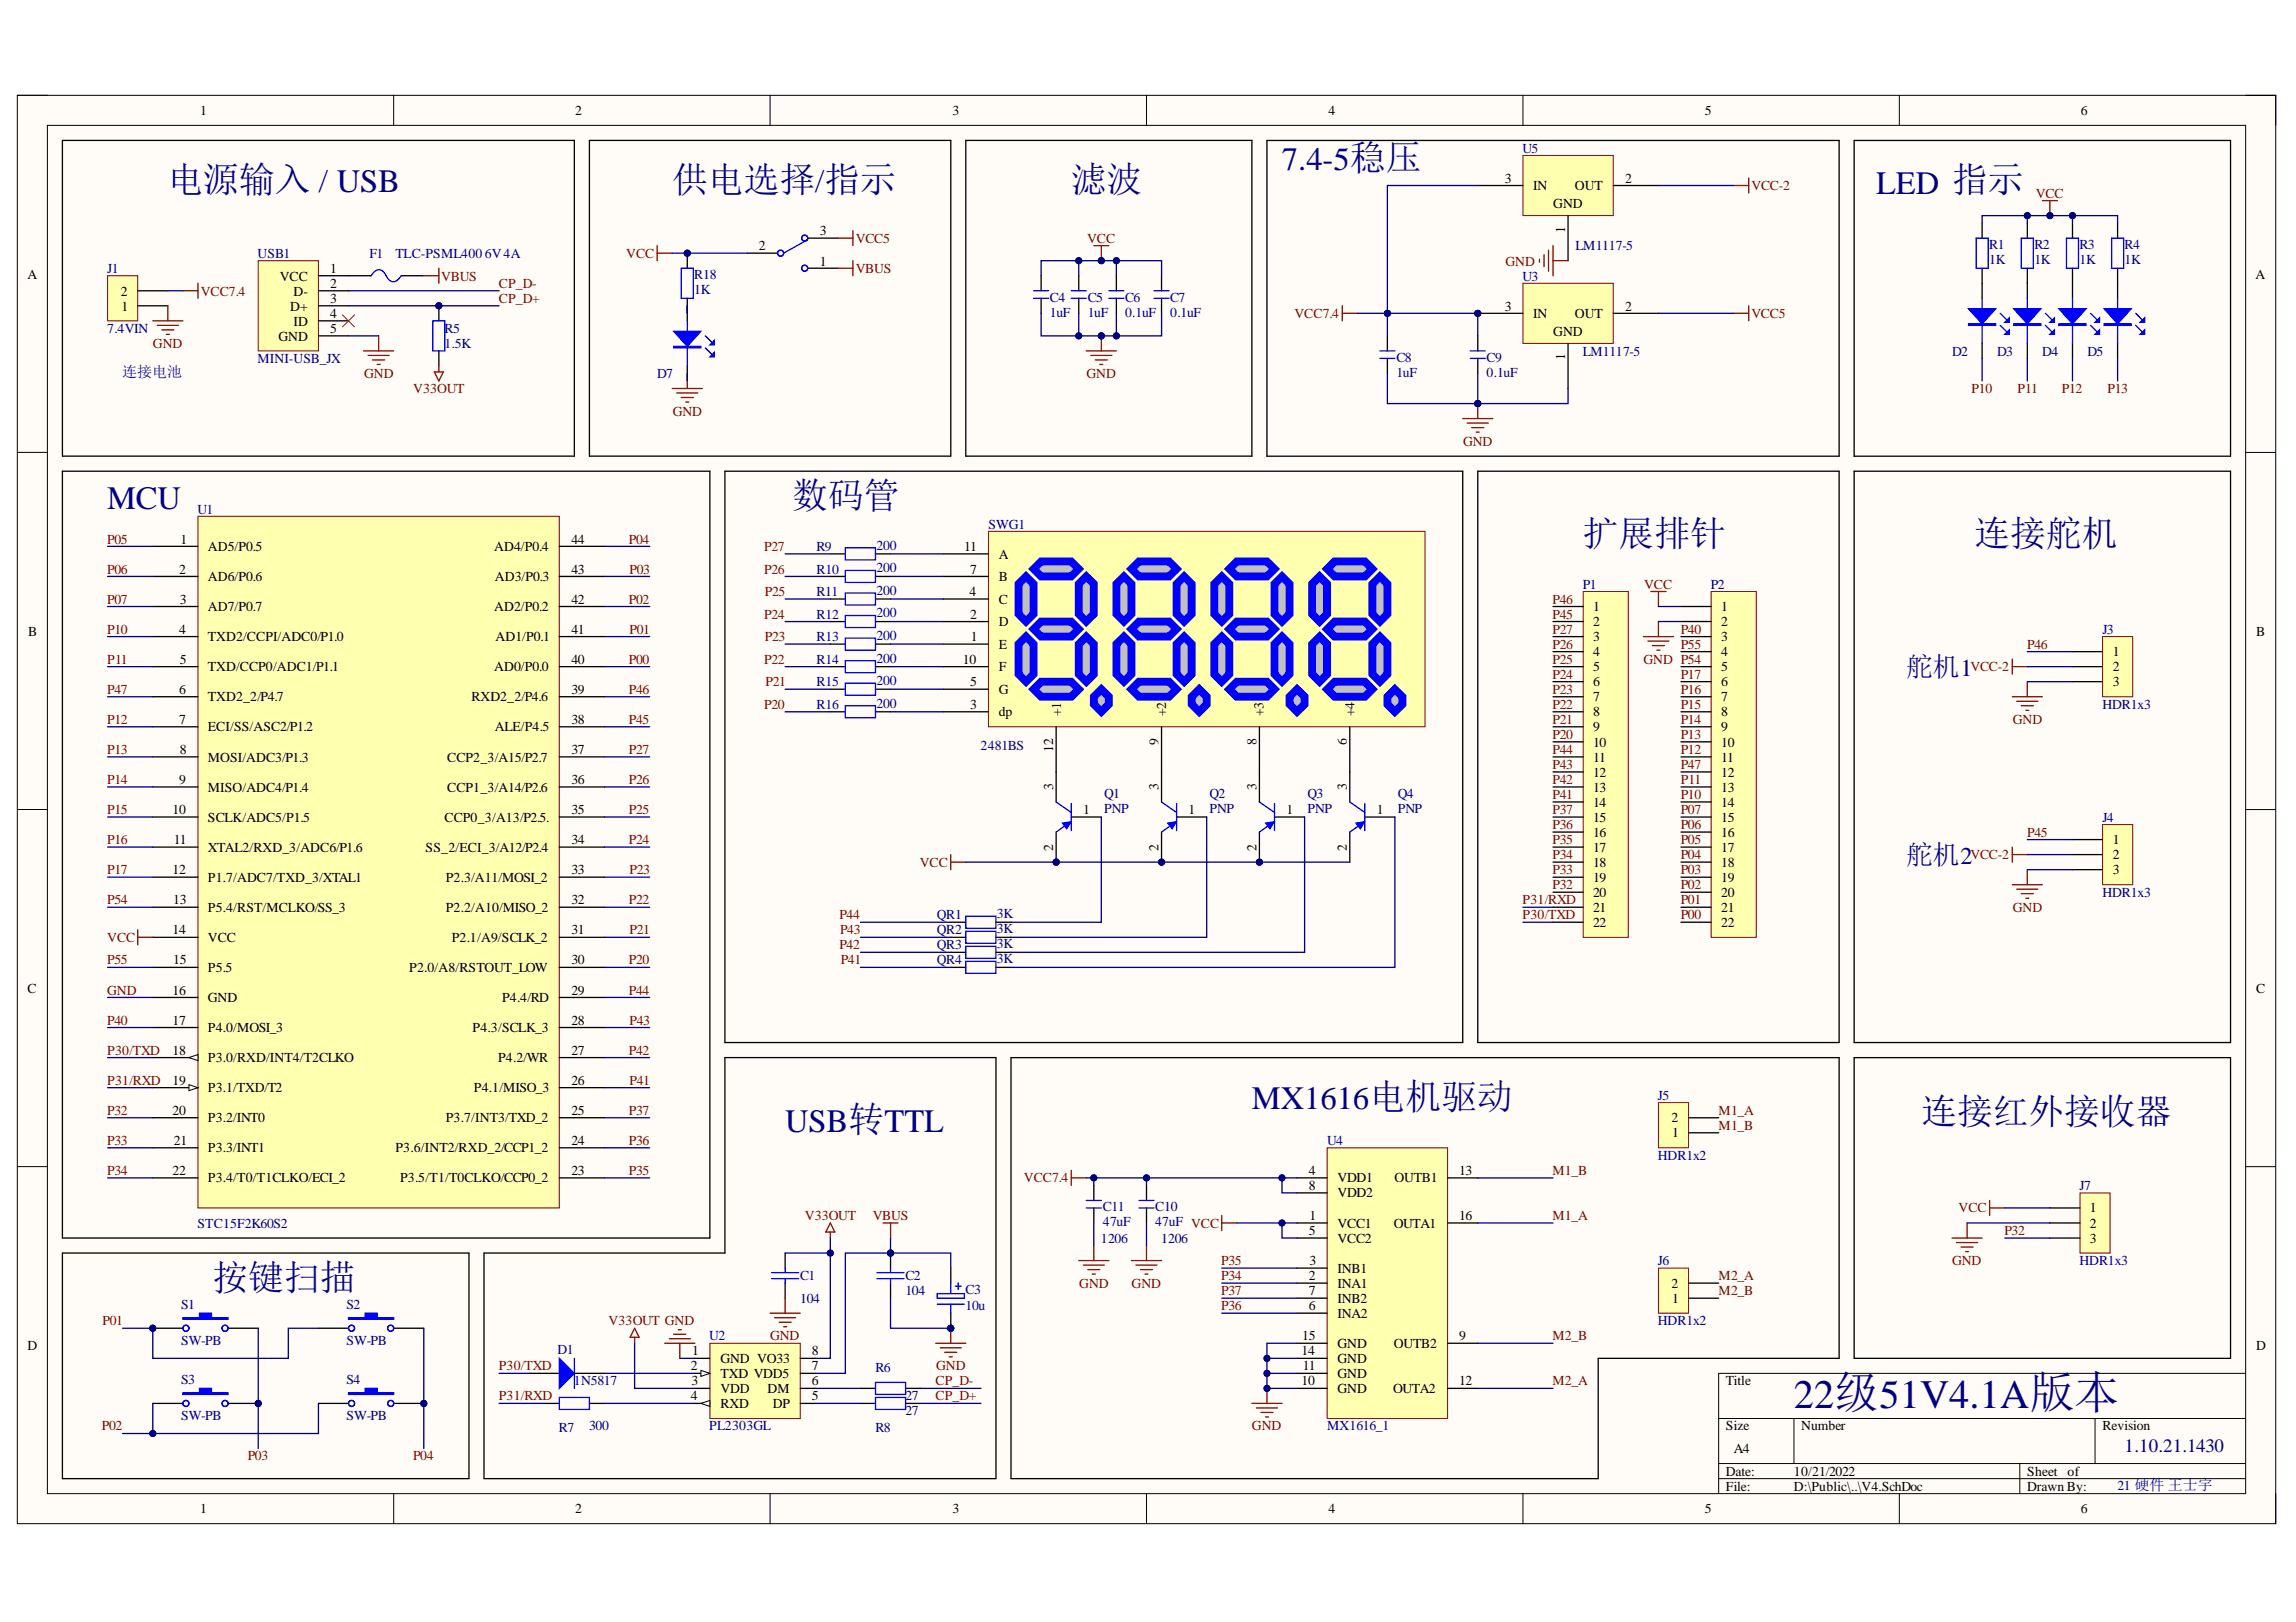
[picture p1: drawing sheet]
<svg xmlns="http://www.w3.org/2000/svg" width="297mm" height="210mm" viewBox="0 0 297 210" stroke-linecap="round" stroke-linejoin="round" font-family="sans-serif">
<defs><g id="words">
<text font-size="5.2" fill="#000080" x="232.1" y="182.2">22级51V4.1A版本</text>
<g font-size="4.6" fill="#000080">
<text x="21.7" y="24.8">电源输入 / USB</text>
<text x="86.9" y="24.8">供电选择/指示</text>
<text x="138.5" y="24.8">滤波</text>
<text x="102.5" y="65.7">数码管</text>
<text x="204.8" y="70.6">扩展排针</text>
<text x="255.4" y="70.6">连接舵机</text>
<text x="248.6" y="145.5">连接红外接收器</text>
<text x="27.5" y="166.9">按键扫描</text>
</g>
<g font-size="4.2" fill="#000080">
<text x="165.9" y="22">7.4-5稳压</text>
<text x="242.7" y="25.1">LED 指示</text>
<text x="13.9" y="65.9">MCU</text>
<text x="162" y="143.5">MX1616电机驱动</text>
<text x="101.6" y="146.5">USB转TTL</text>
</g>
<g font-size="3.5" fill="#000080">
<text x="246.6" y="87.4">舵机1</text>
<text x="246.6" y="111.8">舵机2</text>
</g>
<text font-size="2.5" fill="#000080" x="274.9" y="187.9">1.10.21.1430</text>
<text font-size="1.9" fill="#000080" x="15.8" y="48.8">连接电池</text>
<g font-size="1.8">
<text x="25.9" y="14.9">1</text>
<text x="74.4" y="14.9">2</text>
<text x="123.2" y="14.9">3</text>
<text x="171.9" y="14.9">4</text>
<text x="220.6" y="14.9">5</text>
<text x="269.2" y="14.9">6</text>
<text x="194.7" y="23.6">3</text>
<text x="210.3" y="23.6">2</text>
<text x="198.3" y="24.6">IN</text>
<text x="200.9" y="26.9">GND</text>
<text x="203.7" y="24.6">OUT</text>
<text x="42.7" y="35.3">1</text>
<text x="98.2" y="32.3">2</text>
<text x="106.1" y="30.4">3</text>
<text x="106.1" y="34.4">1</text>
<text x="202.5" y="30.2" transform="rotate(-90 202.5 30.2)">1</text>
<text x="3.6" y="36.1">A</text>
<text x="15.6" y="38.3">2</text>
<text x="15.7" y="40.2">1</text>
<text x="36.2" y="36.3">VCC</text>
<text x="37.6" y="40.2">D+</text>
<text x="38" y="38.3">D-</text>
<text x="42.7" y="37.2">2</text>
<text x="42.7" y="39.2">3</text>
<text x="42.7" y="41.1">4</text>
<text x="194.7" y="40.2">3</text>
<text x="198.3" y="41.1">IN</text>
<text x="203.7" y="41.1">OUT</text>
<text x="210.3" y="40.2">2</text>
<text x="291.8" y="36.1">A</text>
<text x="36" y="44.1">GND</text>
<text x="38" y="42.1">ID</text>
<text x="42.7" y="43.1">5</text>
<text x="200.9" y="43.5">GND</text>
<text x="202.5" y="46.6" transform="rotate(-90 202.5 46.6)">1</text>
<text x="23.3" y="70.4">1</text>
<text x="26.9" y="71.3">AD5/P0.5</text>
<text x="63.9" y="71.3">AD4/P0.4</text>
<text x="73.9" y="70.4">44</text>
<text x="124.7" y="71.3">11</text>
<text x="23.2" y="74.3">2</text>
<text x="26.9" y="75.2">AD6/P0.6</text>
<text x="64" y="75.2">AD3/P0.3</text>
<text x="73.9" y="74.3">43</text>
<text x="125.4" y="77.1">4</text>
<text x="125.5" y="74.3">7</text>
<text x="129.2" y="75.2">B</text>
<text x="129.2" y="72.3">A</text>
<text x="3.6" y="82.3">B</text>
<text x="23.2" y="82">4</text>
<text x="23.3" y="78.1">3</text>
<text x="26.9" y="79.1">AD7/P0.7</text>
<text x="26.9" y="83">TXD2/CCPI/ADC0/P1.0</text>
<text x="63.9" y="79.1">AD2/P0.2</text>
<text x="64.1" y="83">AD1/P0.1</text>
<text x="73.9" y="82">41</text>
<text x="73.9" y="78.1">42</text>
<text x="125.5" y="80.1">2</text>
<text x="125.6" y="83">1</text>
<text x="129.2" y="84">E</text>
<text x="129.2" y="81">D</text>
<text x="129.2" y="78.1">C</text>
<text x="206.1" y="79.1">1</text>
<text x="206.1" y="81">2</text>
<text x="206.1" y="83">3</text>
<text x="222.7" y="79.1">1</text>
<text x="222.7" y="81">2</text>
<text x="222.7" y="83">3</text>
<text x="291.9" y="82.3">B</text>
<text x="23.2" y="89.8">6</text>
<text x="23.3" y="85.9">5</text>
<text x="26.9" y="86.8">TXD/CCP0/ADC1/P1.1</text>
<text x="63.9" y="86.8">AD0/P0.0</text>
<text x="73.9" y="89.8">39</text>
<text x="73.9" y="85.9">40</text>
<text x="124.6" y="85.9">10</text>
<text x="125.5" y="88.8">5</text>
<text x="129.2" y="89.8">G</text>
<text x="129.2" y="86.8">F</text>
<text x="206.1" y="84.9">4</text>
<text x="206.1" y="86.8">5</text>
<text x="206.1" y="88.8">6</text>
<text x="222.7" y="84.9">4</text>
<text x="222.7" y="86.8">5</text>
<text x="222.7" y="88.8">6</text>
<text x="273.3" y="84.9">1</text>
<text x="273.3" y="86.8">2</text>
<text x="273.3" y="88.8">3</text>
<text x="23.2" y="93.7">7</text>
<text x="26.9" y="90.7">TXD2_2/P4.7</text>
<text x="26.9" y="94.6">ECI/SS/ASC2/P1.2</text>
<text x="61" y="90.7">RXD2_2/P4.6</text>
<text x="64" y="94.6">ALE/P4.5</text>
<text x="73.9" y="93.7">38</text>
<text x="125.5" y="91.7">3</text>
<text x="129.2" y="92.7">dp</text>
<text x="137.3" y="92.7" transform="rotate(-90 137.3 92.7)">+1</text>
<text x="150.9" y="92.7" transform="rotate(-90 150.9 92.7)">+2</text>
<text x="163.5" y="92.7" transform="rotate(-90 163.5 92.7)">+3</text>
<text x="175.2" y="92.7" transform="rotate(-90 175.2 92.7)">+4</text>
<text x="206.1" y="90.7">7</text>
<text x="206.1" y="92.7">8</text>
<text x="206.1" y="94.6">9</text>
<text x="222.7" y="90.7">7</text>
<text x="222.7" y="92.7">8</text>
<text x="222.7" y="94.6">9</text>
<text x="23.2" y="101.5">9</text>
<text x="23.3" y="97.6">8</text>
<text x="26.9" y="98.6">MOSI/ADC3/P1.3</text>
<text x="57.8" y="98.6">CCP2_3/A15/P2.7</text>
<text x="73.9" y="101.5">36</text>
<text x="73.9" y="97.6">37</text>
<text x="136.3" y="97.3" transform="rotate(-90 136.3 97.3)">12</text>
<text x="149.9" y="96.4" transform="rotate(-90 149.9 96.4)">9</text>
<text x="162.6" y="96.4" transform="rotate(-90 162.6 96.4)">8</text>
<text x="174.2" y="96.4" transform="rotate(-90 174.2 96.4)">6</text>
<text x="206.1" y="96.6">10</text>
<text x="206.1" y="98.6">11</text>
<text x="206.1" y="100.5">12</text>
<text x="222.7" y="96.6">10</text>
<text x="222.7" y="98.6">11</text>
<text x="222.7" y="100.5">12</text>
<text x="22.3" y="105.3">10</text>
<text x="26.9" y="102.5">MISO/ADC4/P1.4</text>
<text x="26.9" y="106.4">SCLK/ADC5/P1.5</text>
<text x="57.5" y="106.4">CCP0_3/A13/P2.5.</text>
<text x="57.8" y="102.5">CCP1_3/A14/P2.6</text>
<text x="73.9" y="105.3">35</text>
<text x="136.3" y="102.2" transform="rotate(-90 136.3 102.2)">3</text>
<text x="140.1" y="105.3">1</text>
<text x="149.9" y="102.2" transform="rotate(-90 149.9 102.2)">3</text>
<text x="153.8" y="105.3">1</text>
<text x="162.6" y="102.2" transform="rotate(-90 162.6 102.2)">3</text>
<text x="166.4" y="105.3">1</text>
<text x="174.2" y="102.2" transform="rotate(-90 174.2 102.2)">3</text>
<text x="178.1" y="105.3">1</text>
<text x="206.1" y="102.5">13</text>
<text x="206.1" y="104.4">14</text>
<text x="206.1" y="106.4">15</text>
<text x="222.7" y="102.5">13</text>
<text x="222.7" y="104.4">14</text>
<text x="222.7" y="106.4">15</text>
<text x="22.3" y="113.1">12</text>
<text x="22.5" y="109.2">11</text>
<text x="26.9" y="110.2">XTAL2/RXD_3/ADC6/P1.6</text>
<text x="55.1" y="110.2">SS_2/ECI_3/A12/P2.4</text>
<text x="73.9" y="113.1">33</text>
<text x="73.9" y="109.2">34</text>
<text x="136.3" y="110.1" transform="rotate(-90 136.3 110.1)">2</text>
<text x="149.9" y="110.1" transform="rotate(-90 149.9 110.1)">2</text>
<text x="162.6" y="110.1" transform="rotate(-90 162.6 110.1)">2</text>
<text x="174.2" y="110.1" transform="rotate(-90 174.2 110.1)">2</text>
<text x="206.1" y="108.3">16</text>
<text x="206.1" y="110.2">17</text>
<text x="206.1" y="112.2">18</text>
<text x="222.7" y="108.3">16</text>
<text x="222.7" y="110.2">17</text>
<text x="222.7" y="112.2">18</text>
<text x="273.3" y="109.2">1</text>
<text x="273.3" y="111.2">2</text>
<text x="273.3" y="113.1">3</text>
<text x="22.4" y="117">13</text>
<text x="26.9" y="114.1">P1.7/ADC7/TXD_3/XTAL1</text>
<text x="26.9" y="118">P5.4/RST/MCLKO/SS_3</text>
<text x="57.7" y="118">P2.2/A10/MISO_2</text>
<text x="57.7" y="114.1">P2.3/A11/MOSI_2</text>
<text x="73.9" y="117">32</text>
<text x="206.1" y="114.1">19</text>
<text x="206.1" y="116.1">20</text>
<text x="206.1" y="118">21</text>
<text x="206.1" y="120">22</text>
<text x="222.7" y="114.1">19</text>
<text x="222.7" y="116.1">20</text>
<text x="222.7" y="118">21</text>
<text x="222.7" y="120">22</text>
<text x="22.3" y="120.9">14</text>
<text x="22.4" y="124.8">15</text>
<text x="26.9" y="121.9">VCC</text>
<text x="26.9" y="125.8">P5.5</text>
<text x="52.9" y="125.8">P2.0/A8/RSTOUT_LOW</text>
<text x="58.4" y="121.9">P2.1/A9/SCLK_2</text>
<text x="73.9" y="124.8">30</text>
<text x="73.9" y="120.9">31</text>
<text x="3.6" y="128.5">C</text>
<text x="22.3" y="128.7">16</text>
<text x="26.9" y="129.7">GND</text>
<text x="65" y="129.7">P4.4/RD</text>
<text x="73.9" y="128.7">29</text>
<text x="291.9" y="128.5">C</text>
<text x="22.3" y="132.6">17</text>
<text x="22.3" y="136.5">18</text>
<text x="26.9" y="133.6">P4.0/MOSI_3</text>
<text x="26.9" y="137.4">P3.0/RXD/INT4/T2CLKO</text>
<text x="61.1" y="133.6">P4.3/SCLK_3</text>
<text x="64.4" y="137.4">P4.2/WR</text>
<text x="73.9" y="136.5">27</text>
<text x="73.9" y="132.6">28</text>
<text x="22.3" y="140.4">19</text>
<text x="26.9" y="141.3">P3.1/TXD/T2</text>
<text x="61.3" y="141.3">P4.1/MISO_3</text>
<text x="73.9" y="140.4">26</text>
<text x="22.3" y="144.3">20</text>
<text x="22.5" y="148.2">21</text>
<text x="26.9" y="145.2">P3.2/INT0</text>
<text x="26.9" y="149.1">P3.3/INT1</text>
<text x="51.2" y="149.1">P3.6/INT2/RXD_2/CCP1_2</text>
<text x="57.7" y="145.2">P3.7/INT3/TXD_2</text>
<text x="73.9" y="148.2">24</text>
<text x="73.9" y="144.3">25</text>
<text x="216.3" y="145.2">2</text>
<text x="216.3" y="147.2">1</text>
<text x="22.3" y="152.1">22</text>
<text x="26.9" y="153">P3.4/T0/T1CLKO/ECI_2</text>
<text x="51.8" y="153">P3.5/T1/T0CLKO/CCP0_2</text>
<text x="73.9" y="152.1">23</text>
<text x="169.3" y="152.1">4</text>
<text x="169.3" y="154">8</text>
<text x="173" y="153">VDD1</text>
<text x="173" y="154.9">VDD2</text>
<text x="180.4" y="153">OUTB1</text>
<text x="188.8" y="152.1">13</text>
<text x="169.3" y="159.8">5</text>
<text x="169.4" y="157.9">1</text>
<text x="173" y="158.9">VCC1</text>
<text x="173" y="160.9">VCC2</text>
<text x="180.3" y="158.9">OUTA1</text>
<text x="188.8" y="157.9">16</text>
<text x="270.4" y="156.9">1</text>
<text x="270.4" y="158.9">2</text>
<text x="270.4" y="160.9">3</text>
<text x="169.3" y="165.7">2</text>
<text x="169.3" y="167.6">7</text>
<text x="169.4" y="163.7">3</text>
<text x="173" y="166.7">INA1</text>
<text x="173" y="164.7">INB1</text>
<text x="216.3" y="166.7">2</text>
<text x="168.5" y="173.4">15</text>
<text x="169.3" y="169.6">6</text>
<text x="173" y="170.6">INA2</text>
<text x="173" y="168.6">INB2</text>
<text x="188.8" y="173.4">9</text>
<text x="216.3" y="168.6">1</text>
<text x="3.6" y="174.7">D</text>
<text x="89.4" y="177.3">2</text>
<text x="89.5" y="179.3">3</text>
<text x="89.6" y="175.4">1</text>
<text x="93.2" y="176.4">GND VO33</text>
<text x="93.2" y="178.3">TXD VDD5</text>
<text x="105" y="177.3">7</text>
<text x="105" y="175.4">8</text>
<text x="105" y="179.3">6</text>
<text x="168.4" y="175.4">14</text>
<text x="168.4" y="179.3">10</text>
<text x="168.6" y="177.3">11</text>
<text x="173" y="174.5">GND</text>
<text x="173" y="176.4">GND</text>
<text x="173" y="178.3">GND</text>
<text x="180.3" y="174.5">OUTB2</text>
<text x="188.8" y="179.3">12</text>
<text x="223.3" y="179.3">Title</text>
<text x="291.9" y="174.7">D</text>
<text x="89.4" y="181.2">4</text>
<text x="93.2" y="180.3">VDD</text>
<text x="93.2" y="182.2">RXD</text>
<text x="99.3" y="180.3">DM</text>
<text x="100" y="182.2">DP</text>
<text x="105" y="181.2">5</text>
<text x="173" y="180.3">GND</text>
<text x="180.2" y="180.3">OUTA2</text>
<text x="223.3" y="185.1">Size</text>
<text x="233" y="185.1">Number</text>
<text x="272" y="185.1">Revision</text>
<text x="223.3" y="191">Date:</text>
<text x="224.3" y="188.1">A4</text>
<text x="232.1" y="191">10/21/2022</text>
<text x="262.3" y="191">Sheet</text>
<text x="267.5" y="191">of</text>
<text x="25.9" y="195.8">1</text>
<text x="74.4" y="195.8">2</text>
<text x="123.2" y="195.8">3</text>
<text x="171.9" y="195.8">4</text>
<text x="220.6" y="195.8">5</text>
<text x="223.3" y="193">File:</text>
<text x="232.1" y="193">D:\Public\..\V4.SchDoc</text>
<text x="262.3" y="193">Drawn By:</text>
<text x="269.2" y="195.8">6</text>
</g>
<g font-size="1.8" fill="#000080">
<text x="197" y="19.8">U5</text>
<text x="13.9" y="35.3">J1</text>
<text x="33.3" y="33.4">USB1</text>
<text x="47.8" y="33.4">F1</text>
<text x="51.2" y="33.4">TLC-PSML4006V4A</text>
<text x="203.8" y="32.3">LM1117-5</text>
<text x="257.4" y="32.2">R1</text>
<text x="257.4" y="34.1">1K</text>
<text x="263.2" y="32.2">R2</text>
<text x="263.2" y="34.1">1K</text>
<text x="269" y="32.2">R3</text>
<text x="269" y="34.1">1K</text>
<text x="274.9" y="32.2">R4</text>
<text x="274.9" y="34.1">1K</text>
<text x="89.8" y="36.1">R18</text>
<text x="89.8" y="38">1K</text>
<text x="135.8" y="39">C4</text>
<text x="135.8" y="41">1uF</text>
<text x="140.7" y="39">C5</text>
<text x="140.7" y="41">1uF</text>
<text x="145.6" y="39">C6</text>
<text x="145.6" y="41">0.1uF</text>
<text x="151.4" y="39">C7</text>
<text x="151.4" y="41">0.1uF</text>
<text x="197" y="36.3">U3</text>
<text x="13.9" y="43.1">7.4VIN</text>
<text x="33.3" y="47">MINI-USB_JX</text>
<text x="57.5" y="43.1">R5</text>
<text x="57.5" y="45">1.5K</text>
<text x="180.7" y="46.8">C8</text>
<text x="192.3" y="46.8">C9</text>
<text x="204.8" y="46">LM1117-5</text>
<text x="252.5" y="46">D2</text>
<text x="258.4" y="46">D3</text>
<text x="264.2" y="46">D4</text>
<text x="270" y="46">D5</text>
<text x="85" y="48.9">D7</text>
<text x="180.7" y="48.7">1uF</text>
<text x="192.3" y="48.7">0.1uF</text>
<text x="25.5" y="66.5">U1</text>
<text x="105.6" y="71.3">R9</text>
<text x="113.4" y="71.1">200</text>
<text x="127.9" y="68.4">SWG1</text>
<text x="105.6" y="74.3">R10</text>
<text x="105.6" y="77.1">R11</text>
<text x="113.4" y="74">200</text>
<text x="113.4" y="77">200</text>
<text x="204.8" y="76.2">P1</text>
<text x="221.3" y="76.2">P2</text>
<text x="105.6" y="80.1">R12</text>
<text x="105.6" y="83">R13</text>
<text x="113.4" y="79.8">200</text>
<text x="113.4" y="82.8">200</text>
<text x="272" y="82">J3</text>
<text x="105.6" y="85.9">R14</text>
<text x="105.6" y="88.8">R15</text>
<text x="113.4" y="85.7">200</text>
<text x="113.4" y="88.6">200</text>
<text x="105.6" y="91.7">R16</text>
<text x="113.4" y="91.6">200</text>
<text x="272" y="91.7">HDR1x3</text>
<text x="126.9" y="97.1">2481BS</text>
<text x="142.8" y="103.2">Q1</text>
<text x="142.8" y="105.2">PNP</text>
<text x="156.5" y="103.2">Q2</text>
<text x="156.5" y="105.2">PNP</text>
<text x="169.1" y="103.2">Q3</text>
<text x="169.1" y="105.2">PNP</text>
<text x="180.8" y="103.2">Q4</text>
<text x="180.8" y="105.2">PNP</text>
<text x="272" y="106.4">J4</text>
<text x="121.2" y="118.9">QR1</text>
<text x="129" y="118.8">3K</text>
<text x="272" y="116.1">HDR1x3</text>
<text x="121.2" y="120.9">QR2</text>
<text x="121.2" y="122.8">QR3</text>
<text x="121.2" y="124.8">QR4</text>
<text x="129" y="120.7">3K</text>
<text x="129" y="122.7">3K</text>
<text x="129" y="124.6">3K</text>
<text x="214.5" y="142.3">J5</text>
<text x="171.7" y="148.2">U4</text>
<text x="214.5" y="150.1">HDR1x2</text>
<text x="269" y="154">J7</text>
<text x="25.5" y="158.9">STC15F2K60S2</text>
<text x="142.4" y="160.9">1206</text>
<text x="142.7" y="156.7">C11</text>
<text x="142.7" y="158.7">47uF</text>
<text x="149.4" y="156.7">C10</text>
<text x="149.4" y="158.7">47uF VCC</text>
<text x="150.2" y="160.9">1206</text>
<text x="103.5" y="165.7">C1</text>
<text x="117.1" y="165.7">C2</text>
<text x="117.1" y="167.6">104</text>
<text x="124.9" y="167.4">C3</text>
<text x="214.5" y="163.7">J6</text>
<text x="269" y="163.7">HDR1x3</text>
<text x="23.4" y="169.4">S1</text>
<text x="44.8" y="169.4">S2</text>
<text x="91.8" y="173.4">U2</text>
<text x="103.5" y="168.6">104</text>
<text x="124.9" y="169.6">10u</text>
<text x="214.5" y="171.5">HDR1x2</text>
<text x="23.4" y="174">SW-PB</text>
<text x="23.4" y="179.1">S3</text>
<text x="44.8" y="174">SW-PB</text>
<text x="44.8" y="179.1">S4</text>
<text x="72.1" y="175.2">D1</text>
<text x="74.3" y="179.3">1N5817</text>
<text x="113.2" y="177.6">R6</text>
<text x="23.4" y="183.7">SW-PB</text>
<text x="44.8" y="183.7">SW-PB</text>
<text x="72.3" y="185.4">R7</text>
<text x="76.2" y="185.1">300</text>
<text x="91.8" y="185.1">PL2303GL</text>
<text x="113.2" y="185.4">R8</text>
<text x="117.1" y="181.2">27</text>
<text x="117.1" y="183.2">27</text>
<text x="171.7" y="185.1">MX1616_1</text>
<text x="273.9" y="192.9">21 硬件 王士宇</text>
</g>
<g font-size="1.8" fill="#800000">
<text x="226.6" y="24.6">VCC-2</text>
<text x="263.4" y="25.6">VCC</text>
<text x="81" y="33.4">VCC</text>
<text x="110.7" y="31.4">VCC5</text>
<text x="110.7" y="35.3">VBUS</text>
<text x="140.6" y="31.4">VCC</text>
<text x="194.8" y="34.4">GND</text>
<text x="26" y="38.3">VCC7.4</text>
<text x="57.1" y="36.3">VBUS</text>
<text x="64.5" y="37.2">CP_D-</text>
<text x="64.5" y="39.2">CP_D+</text>
<text x="167.5" y="41.1">VCC7.4</text>
<text x="226.6" y="41.1">VCC5</text>
<text x="19.8" y="45">GND</text>
<text x="47.1" y="48.9">GND</text>
<text x="53.5" y="50.9">V33OUT</text>
<text x="87" y="53.8">GND</text>
<text x="140.6" y="48.9">GND</text>
<text x="255.1" y="50.9">P10</text>
<text x="261" y="50.9">P11</text>
<text x="266.7" y="50.9">P12</text>
<text x="272.7" y="50.9">P13</text>
<text x="189.3" y="57.7">GND</text>
<text x="13.9" y="70.4">P05</text>
<text x="81.4" y="70.4">P04</text>
<text x="98.9" y="71.3">P27</text>
<text x="13.9" y="74.3">P06</text>
<text x="81.4" y="74.3">P03</text>
<text x="98.9" y="74.3">P26</text>
<text x="99" y="77.1">P25</text>
<text x="212.7" y="76.2">VCC</text>
<text x="13.9" y="78.1">P07</text>
<text x="13.9" y="82">P10</text>
<text x="81.4" y="78.1">P02</text>
<text x="81.4" y="82">P01</text>
<text x="98.9" y="80.1">P24</text>
<text x="99" y="83">P23</text>
<text x="200.9" y="80.1">P45</text>
<text x="200.9" y="82">P27</text>
<text x="200.9" y="84">P26</text>
<text x="200.9" y="78.1">P46</text>
<text x="217.4" y="82">P40</text>
<text x="217.4" y="84">P55</text>
<text x="262.3" y="84">P46</text>
<text x="13.9" y="85.9">P11</text>
<text x="13.9" y="89.8">P47</text>
<text x="81.4" y="89.8">P46</text>
<text x="81.4" y="85.9">P00</text>
<text x="98.9" y="85.9">P22</text>
<text x="99" y="88.8">P21</text>
<text x="200.9" y="85.9">P25</text>
<text x="200.9" y="87.9">P24</text>
<text x="200.9" y="89.8">P23</text>
<text x="212.6" y="85.9">GND P54</text>
<text x="217.4" y="89.8">P16</text>
<text x="217.4" y="87.9">P17</text>
<text x="254.9" y="86.8">VCC-2</text>
<text x="13.9" y="93.7">P12</text>
<text x="81.4" y="93.7">P45</text>
<text x="98.9" y="91.7">P20</text>
<text x="200.9" y="91.7">P22</text>
<text x="200.9" y="93.7">P21</text>
<text x="200.9" y="95.6">P20</text>
<text x="217.4" y="95.6">P13</text>
<text x="217.4" y="93.7">P14</text>
<text x="217.4" y="91.7">P15</text>
<text x="260.4" y="93.7">GND</text>
<text x="13.9" y="97.6">P13</text>
<text x="13.9" y="101.5">P14</text>
<text x="81.4" y="101.5">P26</text>
<text x="81.4" y="97.6">P27</text>
<text x="200.9" y="97.6">P44</text>
<text x="200.9" y="101.5">P42</text>
<text x="200.9" y="99.5">P43</text>
<text x="217.4" y="97.6">P12</text>
<text x="217.4" y="99.5">P47</text>
<text x="217.4" y="101.5">P11</text>
<text x="13.9" y="105.3">P15</text>
<text x="81.4" y="105.3">P25</text>
<text x="200.9" y="103.4">P41</text>
<text x="200.9" y="105.3">P37</text>
<text x="200.9" y="107.3">P36</text>
<text x="217.4" y="107.3">P06</text>
<text x="217.4" y="105.3">P07</text>
<text x="217.4" y="103.4">P10</text>
<text x="13.9" y="109.2">P16</text>
<text x="13.9" y="113.1">P17</text>
<text x="81.4" y="109.2">P24</text>
<text x="81.4" y="113.1">P23</text>
<text x="119" y="112.2">VCC</text>
<text x="200.9" y="109.2">P35</text>
<text x="200.9" y="111.2">P34</text>
<text x="200.9" y="113.1">P33</text>
<text x="217.4" y="113.1">P03</text>
<text x="217.4" y="111.2">P04</text>
<text x="217.4" y="109.2">P05</text>
<text x="254.9" y="111.2">VCC-2</text>
<text x="262.3" y="108.3">P45</text>
<text x="13.9" y="117">P54</text>
<text x="81.4" y="117">P22</text>
<text x="108.6" y="118.9">P44</text>
<text x="197" y="118.9">P30/TXD</text>
<text x="197" y="117">P31/RXD</text>
<text x="200.9" y="115.1">P32</text>
<text x="217.4" y="117">P01</text>
<text x="217.4" y="115.1">P02</text>
<text x="217.4" y="118.9">P00</text>
<text x="260.4" y="118">GND</text>
<text x="13.9" y="124.8">P55</text>
<text x="13.9" y="121.9">VCC</text>
<text x="81.4" y="124.8">P20</text>
<text x="81.4" y="120.9">P21</text>
<text x="108.6" y="122.8">P42</text>
<text x="108.7" y="120.9">P43</text>
<text x="108.8" y="124.8">P41</text>
<text x="13.9" y="128.7">GND</text>
<text x="81.4" y="128.7">P44</text>
<text x="13.9" y="132.6">P40</text>
<text x="13.9" y="136.5">P30/TXD</text>
<text x="81.4" y="136.5">P42</text>
<text x="81.4" y="132.6">P43</text>
<text x="13.9" y="140.4">P31/RXD</text>
<text x="81.4" y="140.4">P41</text>
<text x="13.9" y="144.3">P32</text>
<text x="13.9" y="148.2">P33</text>
<text x="81.4" y="148.2">P36</text>
<text x="81.4" y="144.3">P37</text>
<text x="222.3" y="144.3">M1_A</text>
<text x="222.3" y="146.2">M1_B</text>
<text x="13.9" y="152.1">P34</text>
<text x="81.4" y="152.1">P35</text>
<text x="132.4" y="153">VCC7.4</text>
<text x="200.9" y="152.1">M1_B</text>
<text x="104.1" y="157.9">V33OUT</text>
<text x="112.9" y="157.9">VBUS</text>
<text x="200.9" y="157.9">M1_A</text>
<text x="253.4" y="156.9">VCC</text>
<text x="259.3" y="159.8">P32</text>
<text x="139.6" y="166.7">GND</text>
<text x="146.4" y="166.7">GND</text>
<text x="158" y="163.7">P35</text>
<text x="158" y="165.7">P34</text>
<text x="158" y="167.6">P37</text>
<text x="222.3" y="165.7">M2_A</text>
<text x="222.3" y="167.6">M2_B</text>
<text x="252.5" y="163.7">GND</text>
<text x="13.3" y="171.5">P01</text>
<text x="78.7" y="171.5">V33OUT GND</text>
<text x="99.6" y="173.4">GND</text>
<text x="158" y="169.6">P36</text>
<text x="200.9" y="173.4">M2_B</text>
<text x="64.5" y="177.3">P30/TXD</text>
<text x="121" y="179.3">CP_D-</text>
<text x="121.1" y="177.3">GND</text>
<text x="200.9" y="179.3">M2_A</text>
<text x="13.2" y="185.1">P02</text>
<text x="64.5" y="181.2">P31/RXD</text>
<text x="121" y="181.2">CP_D+</text>
<text x="162" y="185.1">GND</text>
<text x="32.1" y="189">P03</text>
<text x="53.5" y="189">P04</text>
</g>
</g></defs>
<path d="M2.2 12.3h292.2v184.9h-292.2z" fill-rule="evenodd" fill="#fffcf8"/>
<path d="M2.2 12.3h292.2v184.9h-292.2z" fill="none" stroke="#000" stroke-width=".13"/>
<path d="M6.1 16.2h284.4v177.1h-284.4z" fill-rule="evenodd" fill="#fffcf8"/>
<g fill="none" stroke="#000" stroke-width=".13">
<path d="M2.2 12.3h3.9M6.1 16.2h284.4v177.1h-284.4zM50.9 12.3v3.9M99.6 12.3v3.9M148.3 12.3v3.9M197 12.3v3.9M245.7 12.3v3.9M290.5 12.3h3.9v3.9M2.2 58.5h3.9M290.5 58.6h3.9M2.2 104.8h3.9M290.5 104.8h3.9"/>
<path d="M2.2 151h3.9M290.5 151h3.9M290.5 177.7h-68.2v15.6M50.9 193.3v3.9M99.6 193.3v3.9M148.3 193.3v3.9M197 193.3v3.9M222.3 183.6h68.2M222.3 189.4h68.2M222.3 191.4h68.2M232.1 183.6v5.8M245.7 193.3v3.9"/>
<path d="M261.3 189.4v3.9M271 183.6v5.8M294.4 193.3v3.9"/>
</g>
<path d="M25.6 66.8h46.8v89.5h-46.8z" fill-rule="evenodd" fill="#ffffb0"/>
<path d="M25.6 66.8h46.8v89.5h-46.8z" fill="none" stroke="#800000" stroke-width=".13"/>
<g fill="none" stroke="#000" stroke-width=".17">
<path d="M19.8 70.7h5.8M19.8 74.6h5.8M19.8 78.5h5.8M19.8 82.4h5.8M19.8 86.3h5.8M19.8 90.2h5.8M19.8 94.1h5.8M19.8 97.9h5.8M19.8 101.8h5.8M19.8 105.7h5.8M19.8 109.6h5.8M19.8 113.5h5.8"/>
<path d="M19.8 117.4h5.8M19.8 121.3h5.8M19.8 125.2h5.8M19.8 129.1h5.8M19.8 133h5.8M19.8 136.9h5.8"/>
</g>
<path d="M24.4 136.9l1.2-.4v.8z" fill="#f8fcff"/>
<path d="M24.4 136.9l1.2-.4v.8z" fill="none" stroke="#000" stroke-width=".13"/>
<path d="M19.8 140.8h5.8" fill="none" stroke="#000" stroke-width=".17"/>
<path d="M24.4 140.4l1.2 .4-1.2 .3z" fill="#f8fcff"/>
<path d="M24.4 140.4l1.2 .4-1.2 .3z" fill="none" stroke="#000" stroke-width=".13"/>
<g fill="none" stroke="#000" stroke-width=".17">
<path d="M72.4 78.5h5.8M72.4 74.6h5.8M72.4 70.7h5.8M72.4 97.9h5.8M72.4 94.1h5.8M72.4 90.2h5.8M72.4 86.3h5.8M72.4 82.4h5.8M72.4 117.4h5.8M72.4 113.5h5.8M72.4 109.6h5.8M72.4 105.7h5.8"/>
<path d="M72.4 101.8h5.8M72.4 136.9h5.8M72.4 133h5.8M72.4 129.1h5.8M72.4 125.2h5.8M72.4 121.3h5.8M19.8 144.6h5.8M19.8 148.5h5.8M19.8 152.4h5.8M72.4 144.6h5.8M72.4 148.5h5.8M72.4 152.4h5.8"/>
<path d="M72.4 140.8h5.8"/>
</g>
<path d="M33.4 33.7h7.8v11.7h-7.8z" fill-rule="evenodd" fill="#ffffb0"/>
<path d="M33.4 33.7h7.8v11.7h-7.8z" fill="none" stroke="#800000" stroke-width=".13"/>
<path d="M41.2 35.7h6.8M41.2 37.6h3.9M41.2 39.6h3.9M51.9 35.7h2.9M134.7 35.7v1.9M134.7 38.6v1.9M139.6 35.7v1.9M139.6 38.6v1.9M41.2 41.5h3.9M41.2 43.5h3.9" fill="none" stroke="#000" stroke-width=".17"/>
<path d="M48 35.7l.2-.3a.98 .98 0 0 1 1-.4 .98 .98 0 0 1 .8 .7v.1a.95 .95 0 0 0 .9 .6 .95 .95 0 0 0 .9-.6l.1-.1M133.7 38.6h2M133.7 37.6h2M138.6 38.6h1.9M138.6 37.6h1.9" fill="none" stroke="#00f" stroke-width=".17"/>
<path d="M141.5 31.8h2M142.5 31.8v1.9M47 45.4h3.9M47.6 46h2.7M48.2 46.6h1.6M48.8 47.2h.4M49 43.5v1.9" fill="none" stroke="#800000" stroke-width=".17"/>
<path d="M44.3 40.7l1.6 1.6M45.9 40.7l-1.6 1.6" fill="none" stroke="#f00" stroke-width=".13"/>
<circle cx="142.5" cy="33.7" r=".39" fill="#000080"/>
<circle cx="142.5" cy="33.7" r=".39" fill="none" stroke="#000080" stroke-width=".13"/>
<path d="M140.5 45.4h3.9M141.1 46h2.7M141.7 46.6h1.6M142.3 47.2h.4M142.5 43.5v1.9" fill="none" stroke="#800000" stroke-width=".17"/>
<circle cx="142.5" cy="43.5" r=".39" fill="#000080"/>
<circle cx="142.5" cy="43.5" r=".39" fill="none" stroke="#000080" stroke-width=".13"/>
<g fill="none" stroke="#00f" stroke-width=".17">
<path d="M104.5 31l-3.1 1.8"/>
<circle cx="101" cy="32.8" r=".39"/>
<circle cx="104.1" cy="34.7" r=".39"/>
<circle cx="104.1" cy="30.8" r=".39"/>
</g>
<path d="M96.7 32.8h3.9M104.5 30.8h3.9M104.5 34.7h3.9" fill="none" stroke="#000" stroke-width=".17"/>
<path d="M54.8 35.7h2M56.8 34.7v2M85 31.8v1.9M85 32.8h2M108.4 30.8h1.9M108.4 34.7h1.9M110.3 29.8v2M110.3 33.7v2" fill="none" stroke="#800000" stroke-width=".17"/>
<circle cx="56.8" cy="39.6" r=".39" fill="#000080"/>
<circle cx="56.8" cy="39.6" r=".39" fill="none" stroke="#000080" stroke-width=".13"/>
<path d="M56.8 39.6v1.9" fill="none" stroke="#000" stroke-width=".17"/>
<circle cx="56.8" cy="39.6" r=".39" fill="#000080"/>
<circle cx="56.8" cy="39.6" r=".39" fill="none" stroke="#000080" stroke-width=".13"/>
<path d="M144.4 35.7v1.9M144.4 38.6v1.9M150.3 35.7v1.9M150.3 38.6v1.9M56.8 45.4v2" fill="none" stroke="#000" stroke-width=".17"/>
<path d="M143.5 38.6h1.9M143.5 37.6h1.9M149.3 38.6h1.9M149.3 37.6h1.9M56 41.5h1.6v3.9h-1.6z" fill="none" stroke="#00f" stroke-width=".17"/>
<path d="M56.2 48.1h1.2l-.6 1.2zM56.8 47.4v.7" fill="none" stroke="#800000" stroke-width=".17"/>
<path d="M204.8 76.5h5.9v44.8h-5.9z" fill-rule="evenodd" fill="#ffffb0"/>
<path d="M204.8 76.5h5.9v44.8h-5.9z" fill="none" stroke="#800000" stroke-width=".13"/>
<g fill="none" stroke="#000" stroke-width=".17">
<path d="M200.9 78.5h3.9M200.9 80.4h3.9M200.9 82.4h3.9M200.9 84.3h3.9M200.9 86.3h3.9M200.9 88.2h3.9M200.9 90.2h3.9M200.9 92.1h3.9M200.9 94.1h3.9M200.9 96h3.9M200.9 98h3.9M200.9 99.9h3.9"/>
<path d="M200.9 101.8h3.9M200.9 103.8h3.9M200.9 105.7h3.9M200.9 107.7h3.9M200.9 109.6h3.9M200.9 111.6h3.9M200.9 113.5h3.9M200.9 115.5h3.9M200.9 117.4h3.9M200.9 119.3h3.9"/>
</g>
<path d="M221.4 76.5h5.8v44.8h-5.8z" fill-rule="evenodd" fill="#ffffb0"/>
<path d="M221.4 76.5h5.8v44.8h-5.8z" fill="none" stroke="#800000" stroke-width=".13"/>
<g fill="none" stroke="#000" stroke-width=".17">
<path d="M8.1 18.2v40.8M74.3 18.2v40.8M123 18.2v40.8M124.9 18.2v40.8M8.1 61h83.7v99.2h-83.7zM93.8 61v73.9h95.4v-73.9M191.2 61h46.7v73.9h-46.7zM217.5 78.5h3.9M217.5 80.4h3.9M217.5 82.4h3.9M217.5 84.3h3.9M217.5 86.3h3.9"/>
<path d="M217.5 88.2h3.9M217.5 90.2h3.9M217.5 92.1h3.9M217.5 94.1h3.9M217.5 96h3.9M217.5 98h3.9M217.5 99.9h3.9M217.5 101.8h3.9M217.5 103.8h3.9M217.5 105.7h3.9M217.5 107.7h3.9M217.5 109.6h3.9"/>
<path d="M217.5 111.6h3.9M217.5 113.5h3.9M217.5 115.5h3.9M217.5 117.4h3.9M217.5 119.3h3.9M128.8 136.9v54.5h-66.2"/>
</g>
<circle cx="136.6" cy="111.6" r=".39" fill="#000080"/>
<circle cx="136.6" cy="111.6" r=".39" fill="none" stroke="#000080" stroke-width=".13"/>
<path d="M136.6 99.9v3.9M136.6 107.7v3.9M138.6 105.7h3.9" fill="none" stroke="#000" stroke-width=".17"/>
<circle cx="136.6" cy="111.6" r=".39" fill="#000080"/>
<circle cx="136.6" cy="111.6" r=".39" fill="none" stroke="#000080" stroke-width=".13"/>
<path d="M136.6 103.8l2 1.3M138 106.7l-1.4 1M138.6 104v3.5" fill="none" stroke="#00f" stroke-width=".17"/>
<path d="M137.4 106.5l1.2-.2-.6 1z" fill="#00f"/>
<path d="M137.4 106.5l1.2-.2-.6 1z" fill="none" stroke="#00f" stroke-width=".13"/>
<circle cx="150.3" cy="111.6" r=".39" fill="#000080"/>
<circle cx="150.3" cy="111.6" r=".39" fill="none" stroke="#000080" stroke-width=".13"/>
<path d="M150.3 99.9v3.9M150.3 107.7v3.9M152.2 105.7h3.9" fill="none" stroke="#000" stroke-width=".17"/>
<circle cx="150.3" cy="111.6" r=".39" fill="#000080"/>
<circle cx="150.3" cy="111.6" r=".39" fill="none" stroke="#000080" stroke-width=".13"/>
<path d="M150.3 103.8l1.9 1.3M151.6 106.7l-1.3 1M152.2 104v3.5" fill="none" stroke="#00f" stroke-width=".17"/>
<path d="M151.1 106.5l1.1-.2-.6 1z" fill="#00f"/>
<path d="M151.1 106.5l1.1-.2-.6 1z" fill="none" stroke="#00f" stroke-width=".13"/>
<circle cx="162.9" cy="111.6" r=".39" fill="#000080"/>
<circle cx="162.9" cy="111.6" r=".39" fill="none" stroke="#000080" stroke-width=".13"/>
<path d="M162.9 99.9v3.9M162.9 107.7v3.9M164.9 105.7h3.9" fill="none" stroke="#000" stroke-width=".17"/>
<circle cx="162.9" cy="111.6" r=".39" fill="#000080"/>
<circle cx="162.9" cy="111.6" r=".39" fill="none" stroke="#000080" stroke-width=".13"/>
<path d="M162.9 103.8l2 1.3M164.3 106.7l-1.4 1M164.9 104v3.5" fill="none" stroke="#00f" stroke-width=".17"/>
<path d="M163.7 106.5l1.2-.2-.6 1z" fill="#00f"/>
<path d="M163.7 106.5l1.2-.2-.6 1z" fill="none" stroke="#00f" stroke-width=".13"/>
<path d="M174.6 99.9v3.9M174.6 107.7v3.9M176.6 105.7h3.9" fill="none" stroke="#000" stroke-width=".17"/>
<path d="M174.6 103.8l2 1.3M176 106.7l-1.4 1M176.6 104v3.5" fill="none" stroke="#00f" stroke-width=".17"/>
<path d="M175.4 106.5l1.2-.2-.6 1z" fill="#00f"/>
<path d="M175.4 106.5l1.2-.2-.6 1z" fill="none" stroke="#00f" stroke-width=".13"/>
<path d="M93.8 61h95.4M123 119.3h1.9M128.8 119.3h2M123 121.3h1.9M123 123.2h1.9M123 125.2h1.9M128.8 121.3h2M128.8 123.2h2M128.8 125.2h2M8.1 162.2h52.6v29.2h-52.6z" fill="none" stroke="#000" stroke-width=".17"/>
<path d="M124.9 118.6h3.9v1.5h-3.9zM124.9 120.5h3.9v1.6h-3.9zM124.9 122.5h3.9v1.5h-3.9zM124.9 124.4h3.9v1.6h-3.9z" fill="none" stroke="#00f" stroke-width=".17"/>
<path d="M127.9 68.8h56.5v25.3h-56.5z" fill-rule="evenodd" fill="#ffffb0"/>
<path d="M127.9 68.8h56.5v25.3h-56.5z" fill="none" stroke="#800000" stroke-width=".13"/>
<path d="M131.8 75.6l.9-1 1 1v3.9l-1 .9-.9-.9z" fill-rule="evenodd" fill="#c0c0c0"/>
<path d="M131.8 75.6l.9-1 1 1v3.9l-1 .9-.9-.9z" fill="none" stroke="#00f" stroke-width="1"/>
<path d="M131.8 83.4l.9-1 1 1v3.8l-1 1-.9-1z" fill-rule="evenodd" fill="#c0c0c0"/>
<path d="M131.8 83.4l.9-1 1 1v3.8l-1 1-.9-1z" fill="none" stroke="#00f" stroke-width="1"/>
<path d="M139.6 75.6l.9-1 1 1v3.9l-1 .9-.9-.9z" fill-rule="evenodd" fill="#c0c0c0"/>
<path d="M139.6 75.6l.9-1 1 1v3.9l-1 .9-.9-.9z" fill="none" stroke="#00f" stroke-width="1"/>
<path d="M139.6 83.4l.9-1 1 1v3.8l-1 1-.9-1z" fill-rule="evenodd" fill="#c0c0c0"/>
<path d="M139.6 83.4l.9-1 1 1v3.8l-1 1-.9-1z" fill="none" stroke="#00f" stroke-width="1"/>
<path d="M133.7 73.6l1-.9h3.9l1 .9-1 1h-3.9z" fill-rule="evenodd" fill="#c0c0c0"/>
<path d="M133.7 73.6l1-.9h3.9l1 .9-1 1h-3.9z" fill="none" stroke="#00f" stroke-width="1"/>
<path d="M133.7 81.4l1-1h3.9l1 1-1 1h-3.9z" fill-rule="evenodd" fill="#c0c0c0"/>
<path d="M133.7 81.4l1-1h3.9l1 1-1 1h-3.9z" fill="none" stroke="#00f" stroke-width="1"/>
<path d="M133.7 89.2l1-1h3.9l1 1-1 1h-3.9z" fill-rule="evenodd" fill="#c0c0c0"/>
<path d="M133.7 89.2l1-1h3.9l1 1-1 1h-3.9z" fill="none" stroke="#00f" stroke-width="1"/>
<path d="M144.4 75.6l1-1 1 1v3.9l-1 .9-1-.9z" fill-rule="evenodd" fill="#c0c0c0"/>
<path d="M144.4 75.6l1-1 1 1v3.9l-1 .9-1-.9z" fill="none" stroke="#00f" stroke-width="1"/>
<path d="M144.4 83.4l1-1 1 1v3.8l-1 1-1-1z" fill-rule="evenodd" fill="#c0c0c0"/>
<path d="M144.4 83.4l1-1 1 1v3.8l-1 1-1-1z" fill="none" stroke="#00f" stroke-width="1"/>
<path d="M152.2 75.6l1-1 1 1v3.9l-1 .9-1-.9z" fill-rule="evenodd" fill="#c0c0c0"/>
<path d="M152.2 75.6l1-1 1 1v3.9l-1 .9-1-.9z" fill="none" stroke="#00f" stroke-width="1"/>
<path d="M152.2 83.4l1-1 1 1v3.8l-1 1-1-1z" fill-rule="evenodd" fill="#c0c0c0"/>
<path d="M152.2 83.4l1-1 1 1v3.8l-1 1-1-1z" fill="none" stroke="#00f" stroke-width="1"/>
<path d="M146.4 73.6l1-.9h3.8l1 .9-1 1h-3.8z" fill-rule="evenodd" fill="#c0c0c0"/>
<path d="M146.4 73.6l1-.9h3.8l1 .9-1 1h-3.8z" fill="none" stroke="#00f" stroke-width="1"/>
<path d="M146.4 81.4l1-1h3.8l1 1-1 1h-3.8z" fill-rule="evenodd" fill="#c0c0c0"/>
<path d="M146.4 81.4l1-1h3.8l1 1-1 1h-3.8z" fill="none" stroke="#00f" stroke-width="1"/>
<path d="M146.4 89.2l1-1h3.8l1 1-1 1h-3.8z" fill-rule="evenodd" fill="#c0c0c0"/>
<path d="M146.4 89.2l1-1h3.8l1 1-1 1h-3.8z" fill="none" stroke="#00f" stroke-width="1"/>
<path d="M157.1 75.6l1-1 .9 1v3.9l-.9 .9-1-.9z" fill-rule="evenodd" fill="#c0c0c0"/>
<path d="M157.1 75.6l1-1 .9 1v3.9l-.9 .9-1-.9z" fill="none" stroke="#00f" stroke-width="1"/>
<path d="M157.1 83.4l1-1 .9 1v3.8l-.9 1-1-1z" fill-rule="evenodd" fill="#c0c0c0"/>
<path d="M157.1 83.4l1-1 .9 1v3.8l-.9 1-1-1z" fill="none" stroke="#00f" stroke-width="1"/>
<path d="M164.9 75.6l1-1 .9 1v3.9l-.9 .9-1-.9z" fill-rule="evenodd" fill="#c0c0c0"/>
<path d="M164.9 75.6l1-1 .9 1v3.9l-.9 .9-1-.9z" fill="none" stroke="#00f" stroke-width="1"/>
<path d="M164.9 83.4l1-1 .9 1v3.8l-.9 1-1-1z" fill-rule="evenodd" fill="#c0c0c0"/>
<path d="M164.9 83.4l1-1 .9 1v3.8l-.9 1-1-1z" fill="none" stroke="#00f" stroke-width="1"/>
<path d="M159 73.6l1-.9h3.9l1 .9-1 1h-3.9z" fill-rule="evenodd" fill="#c0c0c0"/>
<path d="M159 73.6l1-.9h3.9l1 .9-1 1h-3.9z" fill="none" stroke="#00f" stroke-width="1"/>
<path d="M159 81.4l1-1h3.9l1 1-1 1h-3.9z" fill-rule="evenodd" fill="#c0c0c0"/>
<path d="M159 81.4l1-1h3.9l1 1-1 1h-3.9z" fill="none" stroke="#00f" stroke-width="1"/>
<path d="M159 89.2l1-1h3.9l1 1-1 1h-3.9z" fill-rule="evenodd" fill="#c0c0c0"/>
<path d="M159 89.2l1-1h3.9l1 1-1 1h-3.9z" fill="none" stroke="#00f" stroke-width="1"/>
<path d="M169.8 75.6l.9-1 1 1v3.9l-1 .9-.9-.9z" fill-rule="evenodd" fill="#c0c0c0"/>
<path d="M169.8 75.6l.9-1 1 1v3.9l-1 .9-.9-.9z" fill="none" stroke="#00f" stroke-width="1"/>
<path d="M169.8 83.4l.9-1 1 1v3.8l-1 1-.9-1z" fill-rule="evenodd" fill="#c0c0c0"/>
<path d="M169.8 83.4l.9-1 1 1v3.8l-1 1-.9-1z" fill="none" stroke="#00f" stroke-width="1"/>
<path d="M177.5 75.6l1-1 1 1v3.9l-1 .9-1-.9z" fill-rule="evenodd" fill="#c0c0c0"/>
<path d="M177.5 75.6l1-1 1 1v3.9l-1 .9-1-.9z" fill="none" stroke="#00f" stroke-width="1"/>
<path d="M177.5 83.4l1-1 1 1v3.8l-1 1-1-1z" fill-rule="evenodd" fill="#c0c0c0"/>
<path d="M177.5 83.4l1-1 1 1v3.8l-1 1-1-1z" fill="none" stroke="#00f" stroke-width="1"/>
<path d="M172.7 72.6h3.9l.9 1-.9 1h-3.9l-1-1z" fill-rule="evenodd" fill="#c0c0c0"/>
<path d="M172.7 72.6h3.9l.9 1-.9 1h-3.9l-1-1z" fill="none" stroke="#00f" stroke-width="1"/>
<path d="M172.7 80.4h3.9l.9 1-.9 1h-3.9l-1-1z" fill-rule="evenodd" fill="#c0c0c0"/>
<path d="M172.7 80.4h3.9l.9 1-.9 1h-3.9l-1-1z" fill="none" stroke="#00f" stroke-width="1"/>
<path d="M172.7 88.2h3.9l.9 1-.9 1h-3.9l-1-1z" fill-rule="evenodd" fill="#c0c0c0"/>
<path d="M172.7 88.2h3.9l.9 1-.9 1h-3.9l-1-1z" fill="none" stroke="#00f" stroke-width="1"/>
<path d="M122 77.5h5.9M122 74.6h5.9M122 71.7h5.9M122 83.4h5.9M122 80.4h5.9M122 92.1h5.9M122 89.2h5.9M122 86.3h5.9M150.3 94.1v5.8M162.9 94.1v5.8M174.6 94.1v5.8" fill="none" stroke="#000" stroke-width=".17"/>
<path d="M141.5 90.2l1-1 1 1v.9l-1 1-1-1z" fill-rule="evenodd" fill="#c0c0c0"/>
<path d="M141.5 90.2l1-1 1 1v.9l-1 1-1-1z" fill="none" stroke="#00f" stroke-width="1"/>
<path d="M154.2 90.2l.9-1 1 1v.9l-1 1-.9-1z" fill-rule="evenodd" fill="#c0c0c0"/>
<path d="M154.2 90.2l.9-1 1 1v.9l-1 1-.9-1z" fill="none" stroke="#00f" stroke-width="1"/>
<path d="M166.8 90.2l1-1 1 1v.9l-1 1-1-1z" fill-rule="evenodd" fill="#c0c0c0"/>
<path d="M166.8 90.2l1-1 1 1v.9l-1 1-1-1z" fill="none" stroke="#00f" stroke-width="1"/>
<path d="M179.5 90.2l1-1 .9 1v.9l-.9 1-1-1z" fill-rule="evenodd" fill="#c0c0c0"/>
<path d="M179.5 90.2l1-1 .9 1v.9l-.9 1-1-1z" fill="none" stroke="#00f" stroke-width="1"/>
<path d="M136.6 94.1v5.8" fill="none" stroke="#000" stroke-width=".17"/>
<circle cx="115.2" cy="162.2" r=".39" fill="#000080"/>
<circle cx="115.2" cy="162.2" r=".39" fill="none" stroke="#000080" stroke-width=".13"/>
<path d="M115.2 162.2v1.9" fill="none" stroke="#000" stroke-width=".17"/>
<circle cx="115.2" cy="162.2" r=".39" fill="#000080"/>
<circle cx="115.2" cy="162.2" r=".39" fill="none" stroke="#000080" stroke-width=".13"/>
<path d="M115.2 166v2" fill="none" stroke="#000" stroke-width=".17"/>
<path d="M113.5 165.5h3.5M113.5 164.7h3.5M115.2 164.1v.6M115.2 165.5v.5" fill="none" stroke="#00f" stroke-width=".17"/>
<circle cx="123" cy="171.9" r=".39" fill="#000080"/>
<circle cx="123" cy="171.9" r=".39" fill="none" stroke="#000080" stroke-width=".13"/>
<path d="M123 164.1v1.9M123 169.9v2" fill="none" stroke="#000" stroke-width=".17"/>
<circle cx="123" cy="171.9" r=".39" fill="#000080"/>
<circle cx="123" cy="171.9" r=".39" fill="none" stroke="#000080" stroke-width=".13"/>
<path d="M99.8 165.5h3.5M99.8 164.7h3.5M101.6 164.1v.6M101.6 165.5v.5M121.2 167.4h3.6v.6h-3.6zM121.2 168.8h3.6M123 166v1.4M123 168.8v1.1M123.6 166.4h.8M124 166v.8M72.4 180.8h3.9v1.6h-3.9z" fill="none" stroke="#00f" stroke-width=".17"/>
<path d="M107.4 158.3l.6 1.1h-1.2zM107.4 159.4v.8M114.2 158.3h2M115.2 158.3v1.9" fill="none" stroke="#800000" stroke-width=".17"/>
<path d="M101.6 162.2v1.9M101.6 166v2M70.4 181.6h2M76.3 181.6h1.9" fill="none" stroke="#000" stroke-width=".17"/>
<path d="M91.8 173.8h11.7v9.8h-11.7z" fill-rule="evenodd" fill="#ffffb0"/>
<path d="M91.8 173.8h11.7v9.8h-11.7z" fill="none" stroke="#800000" stroke-width=".13"/>
<path d="M89.9 179.7h1.9M103.5 177.7h2M103.5 175.8h2M89.9 181.6h1.9" fill="none" stroke="#000" stroke-width=".17"/>
<path d="M90.7 181.6l1.1-.4v.8z" fill="#f8fcff"/>
<path d="M90.7 181.6l1.1-.4v.8z" fill="none" stroke="#000" stroke-width=".13"/>
<path d="M89.9 175.8h1.9M89.9 177.7h1.9M103.5 181.6h2" fill="none" stroke="#000" stroke-width=".17"/>
<path d="M90.7 177.3l1.1 .4-1.1 .4z" fill="#f8fcff"/>
<path d="M90.7 177.3l1.1 .4-1.1 .4z" fill="none" stroke="#000" stroke-width=".13"/>
<path d="M68.5 177.7h3.9M74.3 177.7h3.9M103.5 179.7h2" fill="none" stroke="#000" stroke-width=".17"/>
<path d="M72.4 175.8l1.9 1.9-1.9 2z" fill="#00f"/>
<path d="M72.4 175.8l1.9 1.9-1.9 2zM74.3 175.8v3.9M113.3 178.9h3.9v1.6h-3.9zM113.3 180.8h3.9v1.6h-3.9z" fill="none" stroke="#00f" stroke-width=".17"/>
<path d="M82.1 171.9l.6 1.2h-1.2zM82.1 173.1v.7" fill="none" stroke="#800000" stroke-width=".17"/>
<path d="M111.3 179.7h2M117.2 179.7h1.9M111.3 181.6h2M117.2 181.6h1.9" fill="none" stroke="#000" stroke-width=".17"/>
<circle cx="19.8" cy="171.9" r=".39" fill="#000080"/>
<circle cx="19.8" cy="171.9" r=".39" fill="none" stroke="#000080" stroke-width=".13"/>
<path d="M19.8 171.9h3.9" fill="none" stroke="#000" stroke-width=".17"/>
<circle cx="19.8" cy="171.9" r=".39" fill="#000080"/>
<circle cx="19.8" cy="171.9" r=".39" fill="none" stroke="#000080" stroke-width=".13"/>
<path d="M29.5 171.9h3.9" fill="none" stroke="#000" stroke-width=".17"/>
<path d="M23.7 170.5h2.1v-.6h1.6v.6h2.1v.2h-5.8z" fill-rule="evenodd" fill="#00f"/>
<g fill="none" stroke="#00f" stroke-width=".17">
<path d="M23.7 170.5h2.1v-.6h1.6v.6h2.1v.2h-5.8z"/>
<circle cx="24.1" cy="171.9" r=".39"/>
<circle cx="29.1" cy="171.9" r=".39"/>
</g>
<path d="M41.2 171.9h3.9M50.9 171.9h3.9" fill="none" stroke="#000" stroke-width=".17"/>
<path d="M45.1 170.5h2.1v-.6h1.6v.6h2.1v.2h-5.8z" fill-rule="evenodd" fill="#00f"/>
<g fill="none" stroke="#00f" stroke-width=".17">
<path d="M45.1 170.5h2.1v-.6h1.6v.6h2.1v.2h-5.8z"/>
<circle cx="45.5" cy="171.9" r=".39"/>
<circle cx="50.5" cy="171.9" r=".39"/>
</g>
<circle cx="33.4" cy="181.6" r=".39" fill="#000080"/>
<circle cx="33.4" cy="181.6" r=".39" fill="none" stroke="#000080" stroke-width=".13"/>
<path d="M19.8 181.6h3.9M29.5 181.6h3.9" fill="none" stroke="#000" stroke-width=".17"/>
<circle cx="33.4" cy="181.6" r=".39" fill="#000080"/>
<circle cx="33.4" cy="181.6" r=".39" fill="none" stroke="#000080" stroke-width=".13"/>
<path d="M23.7 180.3h2.1v-.6h1.6v.6h2.1v.2h-5.8z" fill-rule="evenodd" fill="#00f"/>
<g fill="none" stroke="#00f" stroke-width=".17">
<path d="M23.7 180.3h2.1v-.6h1.6v.6h2.1v.2h-5.8z"/>
<circle cx="24" cy="181.6" r=".39"/>
<circle cx="24.1" cy="181.6" r=".39"/>
<circle cx="29.1" cy="181.6" r=".39"/>
</g>
<circle cx="54.8" cy="181.6" r=".39" fill="#000080"/>
<circle cx="54.8" cy="181.6" r=".39" fill="none" stroke="#000080" stroke-width=".13"/>
<path d="M41.2 181.6h3.9M50.9 181.6h3.9" fill="none" stroke="#000" stroke-width=".17"/>
<circle cx="54.8" cy="181.6" r=".39" fill="#000080"/>
<circle cx="54.8" cy="181.6" r=".39" fill="none" stroke="#000080" stroke-width=".13"/>
<path d="M45.1 180.3h2.1v-.6h1.6v.6h2.1v.2h-5.8z" fill-rule="evenodd" fill="#00f"/>
<g fill="none" stroke="#00f" stroke-width=".17">
<path d="M256.4 38.6v5.8M258.8 42.1l.7 .8M258.8 40.5l.7 .8M109.4 70.9h3.9v1.6h-3.9zM109.4 73.8h3.9v1.6h-3.9zM109.4 76.7h3.9v1.6h-3.9zM109.4 79.7h3.9v1.5h-3.9zM109.4 82.6h3.9v1.5h-3.9zM109.4 85.5h3.9v1.5h-3.9zM109.4 88.4h3.9v1.6h-3.9zM109.4 91.3h3.9v1.6h-3.9zM45.1 180.3h2.1v-.6h1.6v.6h2.1v.2h-5.8z"/>
<circle cx="45.5" cy="181.6" r=".39"/>
<circle cx="50.5" cy="181.6" r=".39"/>
</g>
<g fill="none" stroke="#000" stroke-width=".17">
<path d="M256.4 36.7v1.9M256.4 44.4v2M107.4 71.7h2M107.4 74.6h2M107.4 77.5h2M113.3 71.7h1.9M113.3 74.6h1.9M113.3 77.5h1.9M107.4 80.4h2M107.4 83.4h2M107.4 86.3h2M107.4 89.2h2"/>
<path d="M107.4 92.1h2M113.3 80.4h1.9M113.3 83.4h1.9M113.3 86.3h1.9M113.3 89.2h1.9M113.3 92.1h1.9"/>
</g>
<path d="M254.7 40h3.5l-1.8 1.9z" fill="#00f"/>
<path d="M254.7 40h3.5l-1.8 1.9zM254.7 41.9h3.5v.2h-3.5z" fill="none" stroke="#00f" stroke-width=".17"/>
<path d="M254.7 42h3.5" fill="none" stroke="#00f" stroke-width=".2"/>
<path d="M259.4 43.3l.5-.6v.6z" fill="#00f"/>
<path d="M259.4 43.3l.5-.6v.6z" fill="none" stroke="#00f" stroke-width=".17"/>
<path d="M259.4 41.7l.5-.6v.6z" fill="#00f"/>
<path d="M262.3 38.6v5.8M259.4 41.7l.5-.6v.6zM264.6 42.1l.8 .8M264.6 40.5l.8 .8" fill="none" stroke="#00f" stroke-width=".17"/>
<path d="M262.3 36.7v1.9M262.3 44.4v2" fill="none" stroke="#000" stroke-width=".17"/>
<path d="M260.5 40h3.5l-1.7 1.9z" fill="#00f"/>
<path d="M260.5 40h3.5l-1.7 1.9zM260.5 41.9h3.5v.2h-3.5z" fill="none" stroke="#00f" stroke-width=".17"/>
<path d="M260.5 42h3.5" fill="none" stroke="#00f" stroke-width=".2"/>
<path d="M265.2 43.3l.6-.6v.6z" fill="#00f"/>
<path d="M265.2 43.3l.6-.6v.6z" fill="none" stroke="#00f" stroke-width=".17"/>
<path d="M265.2 41.7l.6-.6v.6z" fill="#00f"/>
<path d="M268.1 38.6v5.8M265.2 41.7l.6-.6v.6zM270.5 42.1l.7 .8M270.5 40.5l.7 .8" fill="none" stroke="#00f" stroke-width=".17"/>
<path d="M268.1 36.7v1.9M268.1 44.4v2" fill="none" stroke="#000" stroke-width=".17"/>
<path d="M266.4 40h3.5l-1.8 1.9z" fill="#00f"/>
<path d="M266.4 40h3.5l-1.8 1.9zM266.4 41.9h3.5v.2h-3.5z" fill="none" stroke="#00f" stroke-width=".17"/>
<path d="M266.4 42h3.5" fill="none" stroke="#00f" stroke-width=".2"/>
<path d="M271 43.3l.6-.6v.6z" fill="#00f"/>
<path d="M271 43.3l.6-.6v.6z" fill="none" stroke="#00f" stroke-width=".17"/>
<path d="M271 41.7l.6-.6v.6z" fill="#00f"/>
<path d="M274 38.6v5.8M271 41.7l.6-.6v.6zM276.3 42.1l.8 .8M276.3 40.5l.8 .8" fill="none" stroke="#00f" stroke-width=".17"/>
<path d="M274 36.7v1.9M274 44.4v2" fill="none" stroke="#000" stroke-width=".17"/>
<path d="M272.2 40h3.5l-1.7 1.9z" fill="#00f"/>
<path d="M272.2 40h3.5l-1.7 1.9zM272.2 41.9h3.5v.2h-3.5z" fill="none" stroke="#00f" stroke-width=".17"/>
<path d="M272.2 42h3.5" fill="none" stroke="#00f" stroke-width=".2"/>
<path d="M276.9 43.3l.6-.6v.6z" fill="#00f"/>
<path d="M276.9 43.3l.6-.6v.6z" fill="none" stroke="#00f" stroke-width=".17"/>
<path d="M276.9 41.7l.6-.6v.6z" fill="#00f"/>
<path d="M255.7 30.8h1.5v3.9h-1.5zM261.5 30.8h1.6v3.9h-1.6zM267.3 30.8h1.6v3.9h-1.6zM273.2 30.8h1.5v3.9h-1.5zM276.9 41.7l.6-.6v.6z" fill="none" stroke="#00f" stroke-width=".17"/>
<path d="M239.9 18.2h48.7v40.8h-48.7zM256.4 28.9v1.9M256.4 34.7v2M262.3 28.9v1.9M262.3 34.7v2M268.1 28.9v1.9M268.1 34.7v2M274 28.9v1.9M274 34.7v2" fill="none" stroke="#000" stroke-width=".17"/>
<path d="M264.2 26h2M265.2 26v1.9" fill="none" stroke="#800000" stroke-width=".17"/>
<circle cx="265.2" cy="27.9" r=".39" fill="#000080"/>
<circle cx="265.2" cy="27.9" r=".39" fill="none" stroke="#000080" stroke-width=".13"/>
<g fill="none" stroke="#800000" stroke-width=".17">
<path d="M123 110.6v1.9M123 111.6h1.9M17.8 120.3v2M17.8 121.3h2M86 173.8h3.9M86.6 173.2h2.7M87.2 172.7h1.5M87.7 172.1h.4M87.9 173.8v2M99.6 169.9h3.9M100.2 170.5h2.7M100.8 171.1h1.6"/>
<path d="M101.4 171.7h.4M101.6 168v1.9M121.1 173.8h3.8M121.6 174.4h2.8M122.2 175h1.6M122.8 175.6h.4M123 171.9v1.9"/>
</g>
<circle cx="123" cy="171.9" r=".39" fill="#000080"/>
<circle cx="123" cy="171.9" r=".39" fill="none" stroke="#000080" stroke-width=".13"/>
<path d="M213.6 76.5h1.9M214.6 76.5v2M212.6 82.4h3.9M213.2 83h2.7M213.8 83.5h1.5M214.4 84.1h.3M214.6 80.4v2" fill="none" stroke="#800000" stroke-width=".17"/>
<path d="M88.9 39.6v1.9M88.9 47.4v1.9" fill="none" stroke="#000" stroke-width=".17"/>
<path d="M88.9 41.5v5.9M91.3 45l.7 .8M91.3 43.5l.7 .7" fill="none" stroke="#00f" stroke-width=".17"/>
<path d="M87.2 42.9h3.5l-1.8 1.9z" fill="#00f"/>
<path d="M87.2 42.9h3.5l-1.8 1.9zM87.2 44.8h3.5v.2h-3.5z" fill="none" stroke="#00f" stroke-width=".17"/>
<path d="M87.2 44.9h3.5" fill="none" stroke="#00f" stroke-width=".2"/>
<path d="M92.4 45.6v.6h-.6z" fill="#00f"/>
<path d="M92.4 45.6v.6h-.6z" fill="none" stroke="#00f" stroke-width=".17"/>
<path d="M91.8 44.6l.6-.5v.5z" fill="#00f"/>
<path d="M91.8 44.6l.6-.5v.5z" fill="none" stroke="#00f" stroke-width=".17"/>
<circle cx="88.9" cy="32.8" r=".39" fill="#000080"/>
<circle cx="88.9" cy="32.8" r=".39" fill="none" stroke="#000080" stroke-width=".13"/>
<path d="M88.9 32.8v1.9" fill="none" stroke="#000" stroke-width=".17"/>
<circle cx="88.9" cy="32.8" r=".39" fill="#000080"/>
<circle cx="88.9" cy="32.8" r=".39" fill="none" stroke="#000080" stroke-width=".13"/>
<path d="M163.9 18.2h74v40.8h-74zM88.9 38.6v1.9M128.8 136.9h-35v25.3h-31.2v29.2" fill="none" stroke="#000" stroke-width=".17"/>
<path d="M88.1 34.7h1.6v3.9h-1.6z" fill="none" stroke="#00f" stroke-width=".17"/>
<path d="M87 50.3h3.9M87.6 50.9h2.7M88.1 51.4h1.6M88.7 52h.4M88.9 48.3v2" fill="none" stroke="#800000" stroke-width=".17"/>
<path d="M171.7 148.5h15.6v35.1h-15.6z" fill-rule="evenodd" fill="#ffffb0"/>
<path d="M171.7 148.5h15.6v35.1h-15.6z" fill="none" stroke="#800000" stroke-width=".13"/>
<g fill="none" stroke="#000" stroke-width=".17">
<path d="M167.8 158.3h3.9M167.8 152.4h3.9M167.8 154.4h3.9M187.3 158.3h3.9M187.3 152.4h3.9M167.8 166h3.9M167.8 164.1h3.9M167.8 160.2h3.9M167.8 169.9h3.9M167.8 168h3.9M167.8 173.8h3.9M167.8 175.8h3.9"/>
<path d="M167.8 179.7h3.9M167.8 177.7h3.9M187.3 173.8h3.9M187.3 179.7h3.9"/>
</g>
<path d="M163.9 179.7v1.9M162 181.6h3.9M162.5 182.2h2.8M163.1 182.8h1.6M163.7 183.4h.4" fill="none" stroke="#800000" stroke-width=".17"/>
<circle cx="163.9" cy="179.7" r=".39" fill="#000080"/>
<circle cx="163.9" cy="179.7" r=".39" fill="none" stroke="#000080" stroke-width=".13"/>
<path d="M138.6 151.5v1.9M138.6 152.4h1.9M158.1 157.3v1.9M158.1 158.3h1.9" fill="none" stroke="#800000" stroke-width=".17"/>
<path d="M214.6 142.7h3.8v5.8h-3.8z" fill-rule="evenodd" fill="#ffffb0"/>
<path d="M214.6 142.7h3.8v5.8h-3.8z" fill="none" stroke="#800000" stroke-width=".13"/>
<path d="M218.4 146.6h3.9M218.4 144.7h3.9" fill="none" stroke="#000" stroke-width=".17"/>
<path d="M214.6 164.1h3.8v5.8h-3.8z" fill-rule="evenodd" fill="#ffffb0"/>
<path d="M214.6 164.1h3.8v5.8h-3.8z" fill="none" stroke="#800000" stroke-width=".13"/>
<path d="M179.5 43.5v1.9M179.5 46.4v1.9M191.2 43.5v1.9M191.2 46.4v1.9M237.9 136.9h-107.1v54.5h76M218.4 168h3.9M218.4 166h3.9" fill="none" stroke="#000" stroke-width=".17"/>
<path d="M178.5 46.4h2M178.5 45.4h2M190.2 46.4h2M190.2 45.4h2" fill="none" stroke="#00f" stroke-width=".17"/>
<path d="M189.2 54.2h3.9M189.8 54.7h2.7M190.4 55.3h1.6M191 55.9h.4M191.2 52.2v2" fill="none" stroke="#800000" stroke-width=".17"/>
<circle cx="191.2" cy="52.2" r=".39" fill="#000080"/>
<circle cx="191.2" cy="52.2" r=".39" fill="none" stroke="#000080" stroke-width=".13"/>
<path d="M226.2 39.6v1.9M224.3 40.5h1.9" fill="none" stroke="#800000" stroke-width=".17"/>
<circle cx="191.2" cy="40.5" r=".39" fill="#000080"/>
<circle cx="191.2" cy="40.5" r=".39" fill="none" stroke="#000080" stroke-width=".13"/>
<path d="M197 36.7h11.7v7.7h-11.7z" fill-rule="evenodd" fill="#ffffb0"/>
<path d="M197 36.7h11.7v7.7h-11.7z" fill="none" stroke="#800000" stroke-width=".13"/>
<path d="M191.2 40.5h5.8" fill="none" stroke="#000" stroke-width=".17"/>
<circle cx="191.2" cy="40.5" r=".39" fill="#000080"/>
<circle cx="191.2" cy="40.5" r=".39" fill="none" stroke="#000080" stroke-width=".13"/>
<path d="M202.9 44.4v5.9M208.7 40.5h5.9" fill="none" stroke="#000" stroke-width=".17"/>
<path d="M173.7 39.6v1.9M173.7 40.5h1.9" fill="none" stroke="#800000" stroke-width=".17"/>
<path d="M269.1 154.4h3.9v7.8h-3.9z" fill-rule="evenodd" fill="#ffffb0"/>
<path d="M269.1 154.4h3.9v7.8h-3.9z" fill="none" stroke="#800000" stroke-width=".13"/>
<path d="M265.2 156.3h3.9M265.2 158.3h3.9M265.2 160.2h3.9" fill="none" stroke="#000" stroke-width=".17"/>
<path d="M13.9 35.7h3.9v5.8h-3.9z" fill-rule="evenodd" fill="#ffffb0"/>
<path d="M13.9 35.7h3.9v5.8h-3.9z" fill="none" stroke="#800000" stroke-width=".13"/>
<path d="M17.8 39.6h3.9M17.8 37.6h3.9M239.9 136.9h48.7v38.9h-48.7z" fill="none" stroke="#000" stroke-width=".17"/>
<path d="M21.7 39.6v1.9M23.7 37.6h1.9M25.6 36.7v1.9M19.8 41.5h3.9M20.4 42.1h2.7M20.9 42.7h1.6M21.5 43.3h.4" fill="none" stroke="#800000" stroke-width=".17"/>
<path d="M272 106.7h3.9v7.8h-3.9z" fill-rule="evenodd" fill="#ffffb0"/>
<path d="M272 106.7h3.9v7.8h-3.9z" fill="none" stroke="#800000" stroke-width=".13"/>
<path d="M239.9 61h48.7v73.9h-48.7zM268.1 108.7h3.9M268.1 110.6h3.9M268.1 112.5h3.9M237.9 136.9v38.9h-31.1v15.6" fill="none" stroke="#000" stroke-width=".17"/>
<path d="M260.3 114.5h3.9M260.9 115.1h2.7M261.5 115.7h1.6M262.1 116.2h.4M262.3 112.5v2" fill="none" stroke="#800000" stroke-width=".17"/>
<path d="M272 82.4h3.9v7.8h-3.9z" fill-rule="evenodd" fill="#ffffb0"/>
<path d="M272 82.4h3.9v7.8h-3.9z" fill="none" stroke="#800000" stroke-width=".13"/>
<path d="M8.1 18.2h66.2M123 18.2h-46.7v40.8h46.7M124.9 18.2h37.1v40.8h-37.1M8.1 59h66.2M268.1 84.3h3.9M268.1 86.3h3.9M268.1 88.2h3.9M141.5 153.4v1.9M141.5 156.3v2M148.3 153.4v1.9M148.3 156.3v2" fill="none" stroke="#000" stroke-width=".17"/>
<g fill="none" stroke="#800000" stroke-width=".17">
<path d="M260.3 90.2h3.9M260.3 85.3v1.9M260.3 86.3h2M260.9 90.7h2.7M261.5 91.3h1.6M262.1 91.9h.4M262.3 88.2v2M260.3 109.6v2M260.3 110.6h2M254.5 158.3v1.9M257.4 155.3v2M257.4 156.3h2"/>
<path d="M139.6 163.1h3.9M140.1 163.7h2.8M140.7 164.3h1.6M141.3 164.9h.4M141.5 161.2v1.9M146.4 163.1h3.9M147 163.7h2.7M147.5 164.3h1.6M148.1 164.9h.4M148.3 161.2v1.9M252.5 160.2h3.9M253.1 160.8h2.7"/>
<path d="M253.7 161.4h1.6M254.3 162h.4"/>
</g>
<path d="M140.5 156.3h2M140.5 155.3h2M147.4 156.3h1.9M147.4 155.3h1.9" fill="none" stroke="#00f" stroke-width=".17"/>
<path d="M197 20.1h11.7v7.8h-11.7z" fill-rule="evenodd" fill="#ffffb0"/>
<path d="M197 20.1h11.7v7.8h-11.7z" fill="none" stroke="#800000" stroke-width=".13"/>
<path d="M191.2 24h5.8M202.9 27.9v5.8M208.7 24h5.9" fill="none" stroke="#000" stroke-width=".17"/>
<path d="M199.2 33.5v.4M199.8 33v1.5M200.3 32.4v2.7M200.9 31.8v3.9M200.9 33.7h2M224.3 24h1.9M226.2 23v2" fill="none" stroke="#800000" stroke-width=".17"/>
<g fill="none" stroke="#000080" stroke-width=".17">
<path d="M45.1 39.6h19.5M45.1 37.6h19.5M45.1 43.5h3.9M13.9 70.7h5.9M13.9 74.6h5.9M13.9 78.5h5.9M13.9 82.4h5.9M13.9 86.3h5.9M13.9 90.2h5.9M13.9 94.1h5.9M13.9 97.9h5.9M13.9 101.8h5.9"/>
<path d="M13.9 105.7h5.9M13.9 109.6h5.9M13.9 113.5h5.9M13.9 117.4h5.9M13.9 125.2h5.9M13.9 129.1h5.9M13.9 133h5.9M13.9 136.9h5.9M13.9 140.8h5.9M13.9 144.6h5.9M13.9 148.5h5.9M13.9 152.4h5.9"/>
</g>
<circle cx="56.8" cy="39.6" r=".39" fill="#000080"/>
<circle cx="56.8" cy="39.6" r=".39" fill="none" stroke="#000080" stroke-width=".13"/>
<path d="M136.6 111.6h38" fill="none" stroke="#000080" stroke-width=".17"/>
<circle cx="162.9" cy="111.6" r=".39" fill="#000080"/>
<circle cx="162.9" cy="111.6" r=".39" fill="none" stroke="#000080" stroke-width=".13"/>
<circle cx="150.3" cy="111.6" r=".39" fill="#000080"/>
<circle cx="150.3" cy="111.6" r=".39" fill="none" stroke="#000080" stroke-width=".13"/>
<circle cx="136.6" cy="111.6" r=".39" fill="#000080"/>
<circle cx="136.6" cy="111.6" r=".39" fill="none" stroke="#000080" stroke-width=".13"/>
<path d="M124.9 111.6h11.7" fill="none" stroke="#000080" stroke-width=".17"/>
<circle cx="136.6" cy="111.6" r=".39" fill="#000080"/>
<circle cx="136.6" cy="111.6" r=".39" fill="none" stroke="#000080" stroke-width=".13"/>
<path d="M64.6 177.7h3.9M78.2 177.7h11.7M82.1 173.8v5.9h7.8M115.2 168v3.9h7.8M64.6 181.6h5.8M78.2 181.6h11.7" fill="none" stroke="#000080" stroke-width=".17"/>
<circle cx="123" cy="171.9" r=".39" fill="#000080"/>
<circle cx="123" cy="171.9" r=".39" fill="none" stroke="#000080" stroke-width=".13"/>
<path d="M87.9 175.8h2M105.5 179.7h5.8M115.2 162.2h7.8v1.9M119.1 179.7h7.8M105.5 181.6h5.8M119.1 181.6h7.8" fill="none" stroke="#000080" stroke-width=".17"/>
<circle cx="115.2" cy="162.2" r=".39" fill="#000080"/>
<circle cx="115.2" cy="162.2" r=".39" fill="none" stroke="#000080" stroke-width=".13"/>
<path d="M115.2 160.2v2h-5.8v15.5h-3.9" fill="none" stroke="#000080" stroke-width=".17"/>
<circle cx="115.2" cy="162.2" r=".39" fill="#000080"/>
<circle cx="115.2" cy="162.2" r=".39" fill="none" stroke="#000080" stroke-width=".13"/>
<g fill="none" stroke="#000080" stroke-width=".17">
<path d="M78.2 70.7h5.8M78.2 74.6h5.8M78.2 78.5h5.8M78.2 82.4h5.8M78.2 86.3h5.8M78.2 90.2h5.8M78.2 94.1h5.8M78.2 97.9h5.8M78.2 101.8h5.8M78.2 105.7h5.8M78.2 109.6h5.8M78.2 113.5h5.8"/>
<path d="M78.2 117.4h5.8M78.2 121.3h5.8M78.2 125.2h5.8M78.2 129.1h5.8M78.2 133h5.8M78.2 136.9h5.8M78.2 140.8h5.8M78.2 144.6h5.8M78.2 148.5h5.8M78.2 152.4h5.8M19.8 181.6v3.9"/>
</g>
<circle cx="19.8" cy="185.5" r=".39" fill="#000080"/>
<circle cx="19.8" cy="185.5" r=".39" fill="none" stroke="#000080" stroke-width=".13"/>
<path d="M15.9 171.9h3.9v3.9h17.5v-3.9h3.9" fill="none" stroke="#000080" stroke-width=".17"/>
<circle cx="19.8" cy="171.9" r=".39" fill="#000080"/>
<circle cx="19.8" cy="171.9" r=".39" fill="none" stroke="#000080" stroke-width=".13"/>
<path d="M33.4 171.9v15.6" fill="none" stroke="#000080" stroke-width=".17"/>
<circle cx="33.4" cy="181.6" r=".39" fill="#000080"/>
<circle cx="33.4" cy="181.6" r=".39" fill="none" stroke="#000080" stroke-width=".13"/>
<path d="M54.8 171.9v15.6" fill="none" stroke="#000080" stroke-width=".17"/>
<circle cx="54.8" cy="181.6" r=".39" fill="#000080"/>
<circle cx="54.8" cy="181.6" r=".39" fill="none" stroke="#000080" stroke-width=".13"/>
<g fill="none" stroke="#000080" stroke-width=".17">
<path d="M139.6 40.5v3M101.6 71.7h5.8M101.6 74.6h5.8M101.6 77.5h5.8M115.2 71.7h6.8M115.2 74.6h6.8M115.2 77.5h6.8M101.6 80.4h5.8M101.6 86.3h5.8M101.6 89.2h5.8M101.6 92.1h5.8M101.6 83.4h5.8"/>
<path d="M115.2 80.4h6.8M115.2 86.3h6.8M115.2 89.2h6.8M115.2 92.1h6.8M115.2 83.4h6.8M111.3 119.3h11.7M142.5 105.7v13.6h-11.7M156.1 105.7v15.6h-25.3M168.8 105.7v17.5h-38M180.5 105.7v19.5h-49.7M111.3 121.3h11.7M111.3 123.2h11.7"/>
<path d="M111.3 125.2h11.7"/>
</g>
<circle cx="139.6" cy="43.5" r=".39" fill="#000080"/>
<circle cx="139.6" cy="43.5" r=".39" fill="none" stroke="#000080" stroke-width=".13"/>
<path d="M139.6 33.7v2" fill="none" stroke="#000080" stroke-width=".17"/>
<circle cx="139.6" cy="33.7" r=".39" fill="#000080"/>
<circle cx="139.6" cy="33.7" r=".39" fill="none" stroke="#000080" stroke-width=".13"/>
<path d="M144.4 40.5v3" fill="none" stroke="#000080" stroke-width=".17"/>
<circle cx="144.4" cy="43.5" r=".39" fill="#000080"/>
<circle cx="144.4" cy="43.5" r=".39" fill="none" stroke="#000080" stroke-width=".13"/>
<path d="M144.4 33.7v2" fill="none" stroke="#000080" stroke-width=".17"/>
<circle cx="144.4" cy="33.7" r=".39" fill="#000080"/>
<circle cx="144.4" cy="33.7" r=".39" fill="none" stroke="#000080" stroke-width=".13"/>
<path d="M262.3 27.9v1" fill="none" stroke="#000080" stroke-width=".17"/>
<circle cx="262.3" cy="27.9" r=".39" fill="#000080"/>
<circle cx="262.3" cy="27.9" r=".39" fill="none" stroke="#000080" stroke-width=".13"/>
<path d="M268.1 27.9v1" fill="none" stroke="#000080" stroke-width=".17"/>
<circle cx="268.1" cy="27.9" r=".39" fill="#000080"/>
<circle cx="268.1" cy="27.9" r=".39" fill="none" stroke="#000080" stroke-width=".13"/>
<path d="M256.4 46.4v2.9M262.3 46.4v2.9M268.1 46.4v2.9M274 46.4v2.9M101.6 162.2h5.8" fill="none" stroke="#000080" stroke-width=".17"/>
<circle cx="107.4" cy="162.2" r=".39" fill="#000080"/>
<circle cx="107.4" cy="162.2" r=".39" fill="none" stroke="#000080" stroke-width=".13"/>
<path d="M87 32.8h9.7M214.6 78.5h2.9M214.6 80.4h2.9M197 117.4h3.9M197 119.3h3.9" fill="none" stroke="#000080" stroke-width=".17"/>
<circle cx="88.9" cy="32.8" r=".39" fill="#000080"/>
<circle cx="88.9" cy="32.8" r=".39" fill="none" stroke="#000080" stroke-width=".13"/>
<path d="M88.9 39.6v.9M88.9 48.3v1M41.2 181.6v3.9h-25.3" fill="none" stroke="#000080" stroke-width=".17"/>
<circle cx="19.8" cy="185.5" r=".39" fill="#000080"/>
<circle cx="19.8" cy="185.5" r=".39" fill="none" stroke="#000080" stroke-width=".13"/>
<path d="M107.4 160.2v15.6h-1.9" fill="none" stroke="#000080" stroke-width=".17"/>
<circle cx="107.4" cy="162.2" r=".39" fill="#000080"/>
<circle cx="107.4" cy="162.2" r=".39" fill="none" stroke="#000080" stroke-width=".13"/>
<path d="M165.9 152.4v2h1.9M191.2 158.3h9.7M191.2 152.4h9.7M191.2 173.8h9.7M191.2 179.7h9.7" fill="none" stroke="#000080" stroke-width=".17"/>
<circle cx="165.9" cy="152.4" r=".39" fill="#000080"/>
<circle cx="165.9" cy="152.4" r=".39" fill="none" stroke="#000080" stroke-width=".13"/>
<path d="M165.9 158.3v1.9h1.9" fill="none" stroke="#000080" stroke-width=".17"/>
<circle cx="165.9" cy="158.3" r=".39" fill="#000080"/>
<circle cx="165.9" cy="158.3" r=".39" fill="none" stroke="#000080" stroke-width=".13"/>
<path d="M163.9 175.8h3.9" fill="none" stroke="#000080" stroke-width=".17"/>
<circle cx="163.9" cy="175.8" r=".39" fill="#000080"/>
<circle cx="163.9" cy="175.8" r=".39" fill="none" stroke="#000080" stroke-width=".13"/>
<path d="M163.9 177.7h3.9" fill="none" stroke="#000080" stroke-width=".17"/>
<circle cx="163.9" cy="177.7" r=".39" fill="#000080"/>
<circle cx="163.9" cy="177.7" r=".39" fill="none" stroke="#000080" stroke-width=".13"/>
<path d="M202.9 50.3v1.9h-11.7M158.1 166h9.7M158.1 164.1h9.7M158.1 169.9h9.7M158.1 168h9.7" fill="none" stroke="#000080" stroke-width=".17"/>
<circle cx="191.2" cy="52.2" r=".39" fill="#000080"/>
<circle cx="191.2" cy="52.2" r=".39" fill="none" stroke="#000080" stroke-width=".13"/>
<path d="M191.2 48.3v3.9" fill="none" stroke="#000080" stroke-width=".17"/>
<circle cx="191.2" cy="52.2" r=".39" fill="#000080"/>
<circle cx="191.2" cy="52.2" r=".39" fill="none" stroke="#000080" stroke-width=".13"/>
<path d="M179.5 40.5v3" fill="none" stroke="#000080" stroke-width=".17"/>
<circle cx="179.5" cy="40.5" r=".39" fill="#000080"/>
<circle cx="179.5" cy="40.5" r=".39" fill="none" stroke="#000080" stroke-width=".13"/>
<path d="M179.5 48.3v3.9h11.7M254.5 158.3h10.7M259.4 156.3h5.8M259.4 160.2h5.8" fill="none" stroke="#000080" stroke-width=".17"/>
<circle cx="191.2" cy="52.2" r=".39" fill="#000080"/>
<circle cx="191.2" cy="52.2" r=".39" fill="none" stroke="#000080" stroke-width=".13"/>
<path d="M21.7 37.6h2M262.3 84.3h5.8M262.3 88.2h5.8M262.3 86.3h5.8M262.3 108.7h5.8M262.3 112.5h5.8M262.3 110.6h5.8M148.3 152.4v1" fill="none" stroke="#000080" stroke-width=".17"/>
<circle cx="148.3" cy="152.4" r=".39" fill="#000080"/>
<circle cx="148.3" cy="152.4" r=".39" fill="none" stroke="#000080" stroke-width=".13"/>
<path d="M256.4 28.9v-1h17.6v1" fill="none" stroke="#000080" stroke-width=".17"/>
<circle cx="262.3" cy="27.9" r=".39" fill="#000080"/>
<circle cx="262.3" cy="27.9" r=".39" fill="none" stroke="#000080" stroke-width=".13"/>
<circle cx="265.2" cy="27.9" r=".39" fill="#000080"/>
<circle cx="265.2" cy="27.9" r=".39" fill="none" stroke="#000080" stroke-width=".13"/>
<circle cx="268.1" cy="27.9" r=".39" fill="#000080"/>
<circle cx="268.1" cy="27.9" r=".39" fill="none" stroke="#000080" stroke-width=".13"/>
<path d="M134.7 40.5v3h7.8M214.6 40.5h9.7" fill="none" stroke="#000080" stroke-width=".17"/>
<circle cx="139.6" cy="43.5" r=".39" fill="#000080"/>
<circle cx="139.6" cy="43.5" r=".39" fill="none" stroke="#000080" stroke-width=".13"/>
<circle cx="142.5" cy="43.5" r=".39" fill="#000080"/>
<circle cx="142.5" cy="43.5" r=".39" fill="none" stroke="#000080" stroke-width=".13"/>
<path d="M142.5 33.7h-7.8v2" fill="none" stroke="#000080" stroke-width=".17"/>
<circle cx="139.6" cy="33.7" r=".39" fill="#000080"/>
<circle cx="139.6" cy="33.7" r=".39" fill="none" stroke="#000080" stroke-width=".13"/>
<circle cx="142.5" cy="33.7" r=".39" fill="#000080"/>
<circle cx="142.5" cy="33.7" r=".39" fill="none" stroke="#000080" stroke-width=".13"/>
<path d="M150.3 40.5v3h-7.8" fill="none" stroke="#000080" stroke-width=".17"/>
<circle cx="142.5" cy="43.5" r=".39" fill="#000080"/>
<circle cx="142.5" cy="43.5" r=".39" fill="none" stroke="#000080" stroke-width=".13"/>
<circle cx="144.4" cy="43.5" r=".39" fill="#000080"/>
<circle cx="144.4" cy="43.5" r=".39" fill="none" stroke="#000080" stroke-width=".13"/>
<path d="M142.5 33.7h7.8v2" fill="none" stroke="#000080" stroke-width=".17"/>
<circle cx="142.5" cy="33.7" r=".39" fill="#000080"/>
<circle cx="142.5" cy="33.7" r=".39" fill="none" stroke="#000080" stroke-width=".13"/>
<circle cx="144.4" cy="33.7" r=".39" fill="#000080"/>
<circle cx="144.4" cy="33.7" r=".39" fill="none" stroke="#000080" stroke-width=".13"/>
<path d="M160 158.3h7.8" fill="none" stroke="#000080" stroke-width=".17"/>
<circle cx="165.9" cy="158.3" r=".39" fill="#000080"/>
<circle cx="165.9" cy="158.3" r=".39" fill="none" stroke="#000080" stroke-width=".13"/>
<path d="M167.8 173.8h-3.9v5.9h3.9" fill="none" stroke="#000080" stroke-width=".17"/>
<circle cx="163.9" cy="179.7" r=".39" fill="#000080"/>
<circle cx="163.9" cy="179.7" r=".39" fill="none" stroke="#000080" stroke-width=".13"/>
<circle cx="163.9" cy="177.7" r=".39" fill="#000080"/>
<circle cx="163.9" cy="177.7" r=".39" fill="none" stroke="#000080" stroke-width=".13"/>
<circle cx="163.9" cy="175.8" r=".39" fill="#000080"/>
<circle cx="163.9" cy="175.8" r=".39" fill="none" stroke="#000080" stroke-width=".13"/>
<path d="M140.5 152.4h27.3" fill="none" stroke="#000080" stroke-width=".17"/>
<circle cx="165.9" cy="152.4" r=".39" fill="#000080"/>
<circle cx="165.9" cy="152.4" r=".39" fill="none" stroke="#000080" stroke-width=".13"/>
<circle cx="148.3" cy="152.4" r=".39" fill="#000080"/>
<circle cx="148.3" cy="152.4" r=".39" fill="none" stroke="#000080" stroke-width=".13"/>
<circle cx="141.5" cy="152.4" r=".39" fill="#000080"/>
<circle cx="141.5" cy="152.4" r=".39" fill="none" stroke="#000080" stroke-width=".13"/>
<path d="M141.5 152.4v1" fill="none" stroke="#000080" stroke-width=".17"/>
<circle cx="141.5" cy="152.4" r=".39" fill="#000080"/>
<circle cx="141.5" cy="152.4" r=".39" fill="none" stroke="#000080" stroke-width=".13"/>
<path d="M175.6 40.5h15.6v3M141.5 158.3v2.9M148.3 158.3v2.9" fill="none" stroke="#000080" stroke-width=".17"/>
<circle cx="191.2" cy="40.5" r=".39" fill="#000080"/>
<circle cx="191.2" cy="40.5" r=".39" fill="none" stroke="#000080" stroke-width=".13"/>
<circle cx="179.5" cy="40.5" r=".39" fill="#000080"/>
<circle cx="179.5" cy="40.5" r=".39" fill="none" stroke="#000080" stroke-width=".13"/>
<path d="M191.2 24h-11.7v16.5" fill="none" stroke="#000080" stroke-width=".17"/>
<circle cx="179.5" cy="40.5" r=".39" fill="#000080"/>
<circle cx="179.5" cy="40.5" r=".39" fill="none" stroke="#000080" stroke-width=".13"/>
<path d="M214.6 24h9.7" fill="none" stroke="#000080" stroke-width=".17"/>
<use href="#words"/>
</svg>
